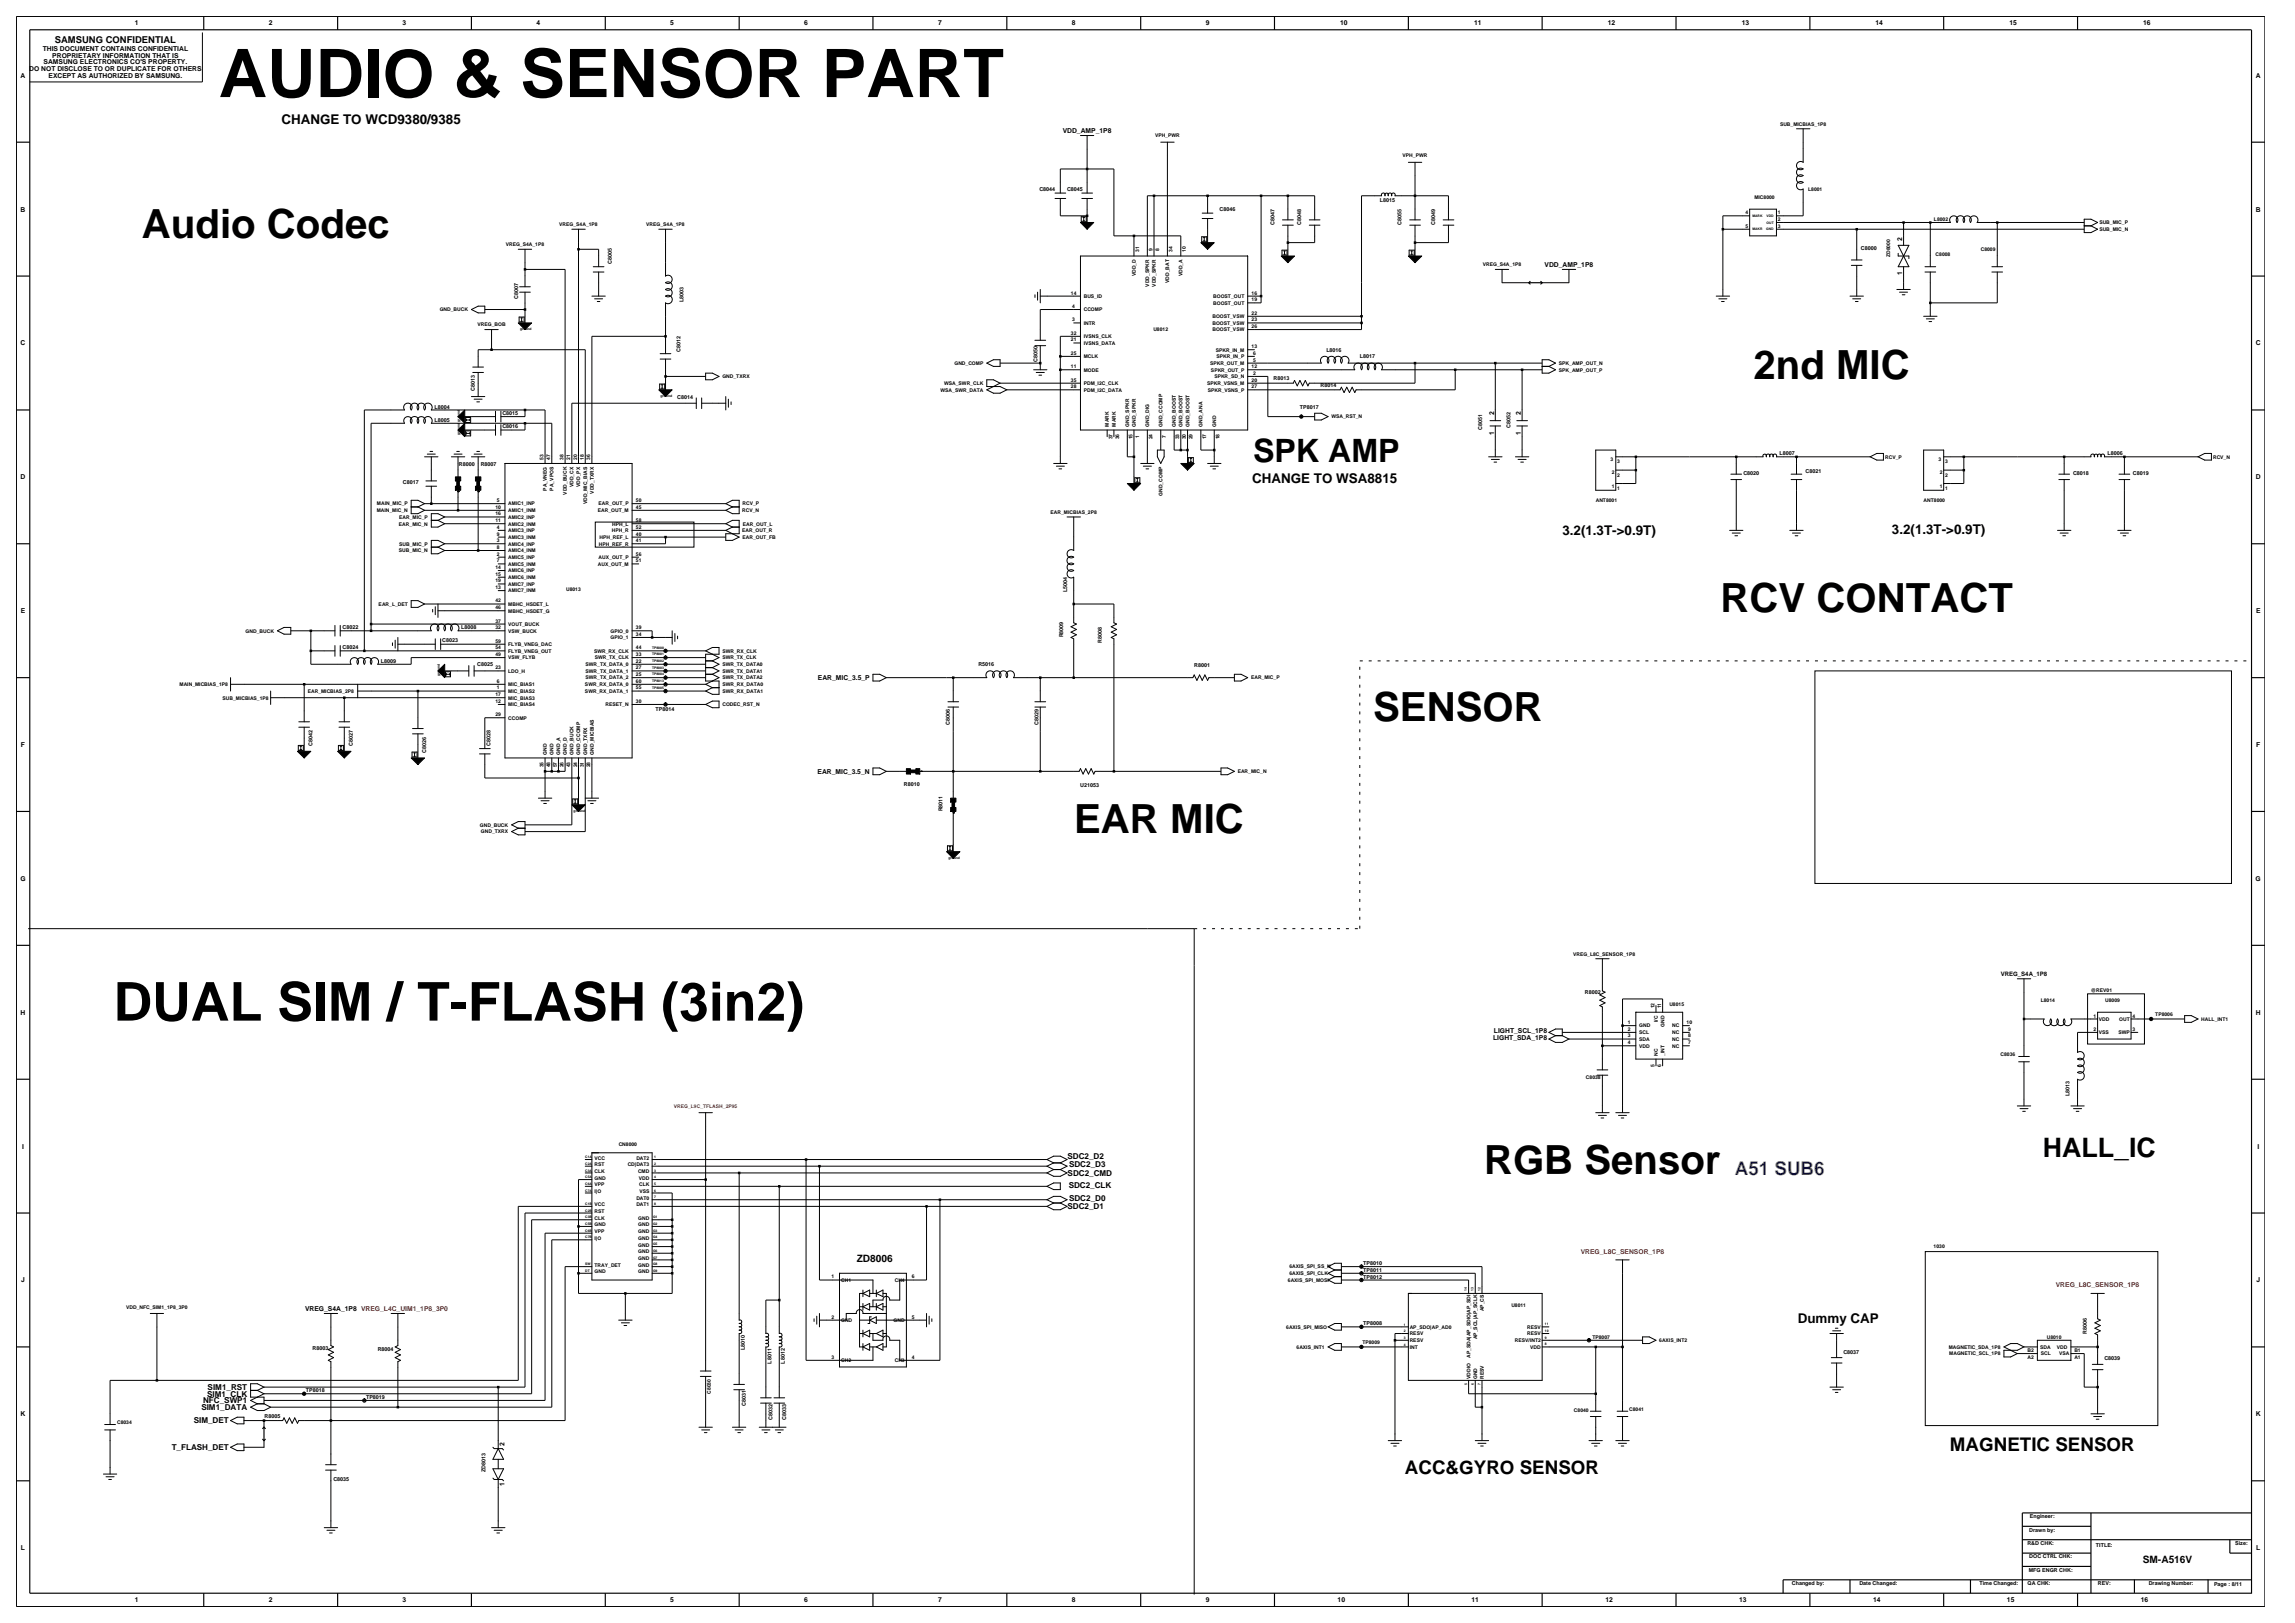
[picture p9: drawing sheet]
<svg xmlns="http://www.w3.org/2000/svg" width="420mm" height="297mm" viewBox="0 0 420 297" stroke-linecap="round" stroke-linejoin="round" font-family="sans-serif">
<defs><g id="words">
<text font-size="12.3" x="40" y="17.8">AUDIO &amp; SENSOR PART</text>
<text font-size="9.8" x="20.8" y="186.8">DUAL SIM / T-FLASH (3in2)</text>
<g font-size="7.4">
<text x="26" y="43.5">Audio Codec</text>
<text x="320.9" y="69.4">2nd MIC</text>
<text x="314.9" y="111.9">RCV CONTACT</text>
<text x="251.3" y="132">SENSOR</text>
<text x="196.6" y="152.4">EAR MIC</text>
<text x="271.6" y="214.8">RGB Sensor</text>
</g>
<text font-size="5.9" x="229.3" y="84.5">SPK AMP</text>
<text font-size="4.9" x="373.8" y="211.8">HALL_IC</text>
<text font-size="3.4" fill="#00f" x="317.5" y="214.9">A51 SUB6</text>
<g font-size="3.4">
<text x="257.1" y="269.8">ACC&amp;GYRO SENSOR</text>
<text x="356.9" y="265.5">MAGNETIC SENSOR</text>
</g>
<g font-size="2.5">
<text x="51.5" y="22.6">CHANGE TO WCD9380/9385</text>
<text x="229.1" y="88.4">CHANGE TO WSA8815</text>
<text x="285.9" y="97.9">3.2(1.3T-&gt;0.9T)</text>
<text x="346.2" y="97.6">3.2(1.3T-&gt;0.9T)</text>
<text x="329" y="242.1">Dummy CAP</text>
</g>
<g font-size="1.9">
<text x="156.8" y="230.9">ZD8006</text>
<text x="392.1" y="286">SM-A516V</text>
</g>
<text font-size="1.7" x="10" y="7.8">SAMSUNG CONFIDENTIAL</text>
<g font-size="1.5">
<text x="195.3" y="212.1">SDC2_D2</text>
<text x="195.4" y="215.2">SDC2_CMD</text>
<text x="195.6" y="213.6">SDC2_D3</text>
<text x="195.3" y="221.3">SDC2_D1</text>
<text x="195.6" y="217.4">SDC2_CLK</text>
<text x="195.6" y="219.7">SDC2_D0</text>
<text x="37.2" y="256.8">NFC_SWP1</text>
<text x="37.9" y="255.6">SIM1_CLK</text>
<text x="38" y="254.4">SIM1_RST</text>
<text x="35.5" y="260.5">SIM_DET</text>
<text x="36.8" y="258">SIM1_DATA</text>
<text x="31.4" y="265.4">T_FLASH_DET</text>
</g>
<g font-size="1.2">
<text x="24.7" y="4.7">1</text>
<text x="49.2" y="4.7">2</text>
<text x="73.7" y="4.7">3</text>
<text x="98.2" y="4.7">4</text>
<text x="122.7" y="4.7">5</text>
<text x="147.2" y="4.7">6</text>
<text x="171.7" y="4.7">7</text>
<text x="196.2" y="4.7">8</text>
<text x="220.7" y="4.7">9</text>
<text x="245.3" y="4.7">10</text>
<text x="269.8" y="4.7">11</text>
<text x="294.3" y="4.7">12</text>
<text x="318.7" y="4.7">13</text>
<text x="343.2" y="4.7">14</text>
<text x="367.7" y="4.7">15</text>
<text x="392.2" y="4.7">16</text>
<text x="7.8" y="9.3">THIS DOCUMENT CONTAINS CONFIDENTIAL</text>
<text x="8" y="11.8">SAMSUNG ELECTRONICS CO'S PROPERTY.</text>
<text x="9.6" y="10.6">PROPRIETARY INFORMATION THAT IS</text>
<text x="3.8" y="14.2">A</text>
<text x="5.4" y="13">DO NOT DISCLOSE TO OR DUPLICATE FOR OTHERS</text>
<text x="8.9" y="14.2">EXCEPT AS AUTHORIZED BY SAMSUNG.</text>
<text x="412.8" y="14.2">A</text>
<text x="194.5" y="24.3">VDD_AMP_1P8</text>
<text x="3.8" y="38.7">B</text>
<text x="412.8" y="38.7">B</text>
<text x="348.1" y="44.1" transform="rotate(-90 348.1 44.1)">2</text>
<text x="282.7" y="48.8">VDD_AMP_1P8</text>
<text x="348.1" y="50.3" transform="rotate(-90 348.1 50.3)">1</text>
<text x="3.8" y="63.2">C</text>
<text x="412.8" y="63.2">C</text>
<text x="273.4" y="75.9" transform="rotate(-90 273.4 75.9)">2</text>
<text x="278.3" y="75.9" transform="rotate(-90 278.3 75.9)">2</text>
<text x="273.4" y="79.7" transform="rotate(-90 273.4 79.7)">1</text>
<text x="278.3" y="79.7" transform="rotate(-90 278.3 79.7)">1</text>
<text x="3.8" y="87.7">D</text>
<text x="412.8" y="87.7">D</text>
<text x="3.8" y="112.2">E</text>
<text x="412.9" y="112.2">E</text>
<text x="149.7" y="124.4">EAR_MIC_3.5_P</text>
<text x="3.8" y="136.7">F</text>
<text x="412.9" y="136.7">F</text>
<text x="149.6" y="141.6">EAR_MIC_3.5_N</text>
<text x="3.7" y="161.2">G</text>
<text x="412.8" y="161.2">G</text>
<text x="3.8" y="185.7">H</text>
<text x="412.8" y="185.7">H</text>
<text x="273.3" y="190.3">LIGHT_SDA_1P8</text>
<text x="273.4" y="189">LIGHT_SCL_1P8</text>
<text x="4" y="210.2">I</text>
<text x="413.1" y="210.2">I</text>
<text x="3.9" y="234.7">J</text>
<text x="55.8" y="239.9">VREG_S4A_1P8 VREG_L4C_UIM1_1P8_3P0</text>
<text x="412.9" y="234.7">J</text>
<text x="3.8" y="259.2">K</text>
<text x="412.8" y="259.2">K</text>
<text x="92.3" y="264.5" transform="rotate(-90 92.3 264.5)">2</text>
<text x="92.3" y="271.9" transform="rotate(-90 92.3 271.9)">1</text>
<text x="3.8" y="283.7">L</text>
<text x="412.9" y="283.7">L</text>
<text x="24.7" y="293.2">1</text>
<text x="49.2" y="293.2">2</text>
<text x="73.7" y="293.2">3</text>
<text x="122.7" y="293.2">5</text>
<text x="147.2" y="293.2">6</text>
<text x="171.7" y="293.2">7</text>
<text x="196.2" y="293.2">8</text>
<text x="220.7" y="293.2">9</text>
<text x="244.8" y="293.2">10</text>
<text x="269.3" y="293.2">11</text>
<text x="293.8" y="293.2">12</text>
<text x="318.3" y="293.2">13</text>
<text x="342.8" y="293.2">14</text>
<text x="367.3" y="293.2">15</text>
<text x="391.8" y="293.2">16</text>
</g>
<g font-size="1.2" fill="#f00">
<text x="289.3" y="229.5">VREG_L8C_SENSOR_1P8</text>
<text x="376.2" y="235.6">VREG_L8C_SENSOR_1P8</text>
</g>
<text font-size="1.1" x="366.1" y="178.6">VREG_S4A_1P8</text>
<g font-size="1">
<text x="190.2" y="35">C8044</text>
<text x="195.3" y="35">C8045</text>
<text x="223.2" y="38.7">C8046</text>
<text x="233.2" y="41.2" transform="rotate(-90 233.2 41.2)">C8047</text>
<text x="238.1" y="41.2" transform="rotate(-90 238.1 41.2)">C8048</text>
<text x="252.5" y="37">L8015</text>
<text x="256.5" y="41.2" transform="rotate(-90 256.5 41.2)">C8055</text>
<text x="262.6" y="41.2" transform="rotate(-90 262.6 41.2)">C8049</text>
<text x="340.6" y="45.7">C8000</text>
<text x="112" y="48.2" transform="rotate(-90 112 48.2)">C8005</text>
<text x="94.8" y="54.6" transform="rotate(-90 94.8 54.6)">C8007</text>
<text x="125.1" y="55.3" transform="rotate(-90 125.1 55.3)">L8003</text>
<text x="124.5" y="64.5" transform="rotate(-90 124.5 64.5)">C8012</text>
<text x="242.7" y="64.3">L8016</text>
<text x="248.8" y="65.6">L8017</text>
<text x="86.9" y="71.5" transform="rotate(-90 86.9 71.5)">C8013</text>
<text x="189.9" y="66.3" transform="rotate(-90 189.9 66.3)">C8050</text>
<text x="233.1" y="69.6">R8013</text>
<text x="241.7" y="70.8">R8014</text>
<text x="79.5" y="74.8">L8004</text>
<text x="79.5" y="77.2">L8005</text>
<text x="91.9" y="75.9">C8015</text>
<text x="123.9" y="73">C8014</text>
<text x="237.9" y="74.9">TP8017</text>
<text x="91.9" y="78.4">C8016</text>
<text x="271.2" y="78.7" transform="rotate(-90 271.2 78.7)">C8051</text>
<text x="276.4" y="78.4" transform="rotate(-90 276.4 78.4)">C8052</text>
<text x="325.7" y="83.3">L8007</text>
<text x="385.7" y="83.3">L8006</text>
<text x="73.7" y="88.5">C8017</text>
<text x="84" y="85.2">R8000</text>
<text x="88" y="85.2">R8007</text>
<text x="319.1" y="86.8">C8020</text>
<text x="330.4" y="86.6">C8021</text>
<text x="379.4" y="86.8">C8018</text>
<text x="390.3" y="87">C8019</text>
<text x="195.3" y="108.4" transform="rotate(-90 195.3 108.4)">L5004</text>
<text x="62.7" y="115.1">C8022</text>
<text x="62.7" y="118.8">C8024</text>
<text x="80.9" y="117.6">C8023</text>
<text x="84.4" y="115.2">L8008</text>
<text x="194.5" y="116.6" transform="rotate(-90 194.5 116.6)">R8009</text>
<text x="201.6" y="117.6" transform="rotate(-90 201.6 117.6)">R8008</text>
<text x="69.7" y="121.3">L8009</text>
<text x="87.3" y="122">C8025</text>
<text x="179.1" y="121.9">R5016</text>
<text x="218.5" y="122">R8001</text>
<text x="120" y="130.2">TP8014</text>
<text x="57.2" y="136.6" transform="rotate(-90 57.2 136.6)">C8042</text>
<text x="64.5" y="136.6" transform="rotate(-90 64.5 136.6)">C8027</text>
<text x="78" y="137.8" transform="rotate(-90 78 137.8)">C8026</text>
<text x="89.8" y="136.6" transform="rotate(-90 89.8 136.6)">C8028</text>
<text x="173.8" y="132.6" transform="rotate(-90 173.8 132.6)">C8006</text>
<text x="190.1" y="132.6" transform="rotate(-90 190.1 132.6)">C8029</text>
<text x="165.4" y="143.8">R8010</text>
<text x="172.5" y="148.5" transform="rotate(-90 172.5 148.5)">R8011</text>
<text x="197.7" y="144.1">U21053</text>
<text x="290" y="182">R8002</text>
<text x="378.7" y="200.6" transform="rotate(-90 378.7 200.6)">L8013</text>
<text x="249.5" y="231.5">TP8010</text>
<text x="249.5" y="232.7">TP8011</text>
<text x="249.5" y="234">TP8012</text>
<text x="249.5" y="242.5">TP8008</text>
<text x="381.9" y="244" transform="rotate(-90 381.9 244)">R8006</text>
<text x="57.2" y="247.1">R8003</text>
<text x="69.1" y="247.2">R8004</text>
<text x="136.3" y="247.1" transform="rotate(-90 136.3 247.1)">L8010</text>
<text x="141.2" y="249.5" transform="rotate(-90 141.2 249.5)">L8011</text>
<text x="143.6" y="249.5" transform="rotate(-90 143.6 249.5)">L8012</text>
<text x="337.3" y="247.7">C8037</text>
<text x="385.1" y="248.9">C8039</text>
<text x="56" y="254.8">TP8018</text>
<text x="67" y="256">TP8019</text>
<text x="136.5" y="257.3" transform="rotate(-90 136.5 257.3)">C8031</text>
<text x="48.4" y="259.6">R8005</text>
<text x="141.4" y="259.8" transform="rotate(-90 141.4 259.8)">C8032</text>
<text x="143.8" y="259.8" transform="rotate(-90 143.8 259.8)">C8033</text>
<text x="88.8" y="269.4" transform="rotate(-90 88.8 269.4)">ZD8013</text>
<text x="61" y="271.1">C8035</text>
<text x="371.4" y="280.2">Drawn by:</text>
<text x="371.5" y="277.8">Engineer:</text>
<text x="371" y="282.7">R&amp;D CHK:</text>
<text x="371.3" y="287.6">MFG ENGR CHK:</text>
<text x="371.4" y="285.2">DOC CTRL CHK:</text>
<text x="383.6" y="283">TITLE:</text>
<text x="409.1" y="282.7">Size:</text>
<text x="327.9" y="290.1">Changed by:</text>
<text x="340.3" y="290.1">Date Changed:</text>
<text x="362.2" y="290.1">Time Changed:</text>
<text x="371.1" y="290.1">QA CHK:</text>
<text x="383.9" y="290.1">REV:</text>
<text x="393.2" y="290.1">Drawing Number:</text>
<text x="405.2" y="290.3">Page : 8/11</text>
</g>
<g font-size=".9">
<text x="325.8" y="23">SUB_MICBIAS_1P8</text>
<text x="211.4" y="25.1">VPH_PWR</text>
<text x="256.7" y="28.8">VPH_PWR</text>
<text x="330.9" y="34.9">L8001</text>
<text x="102.4" y="41.4">VREG_S4A_1P8</text>
<text x="118.3" y="41.4">VREG_S4A_1P8</text>
<text x="319.4" y="39.2">4</text>
<text x="319.4" y="41.7">5</text>
<text x="321.1" y="36.4">MIC8000</text>
<text x="325.3" y="39.2">1</text>
<text x="325.3" y="40.5">2</text>
<text x="325.3" y="41.7">3</text>
<text x="353.9" y="40.4">L8002</text>
<text x="384.2" y="41">SUB_MIC_P</text>
<text x="92.6" y="45">VREG_S4A_1P8</text>
<text x="208.5" y="46.1" transform="rotate(-90 208.5 46.1)">31</text>
<text x="210.9" y="45.9" transform="rotate(-90 210.9 45.9)">9</text>
<text x="212.1" y="45.9" transform="rotate(-90 212.1 45.9)">8</text>
<text x="214.6" y="46.1" transform="rotate(-90 214.6 46.1)">34</text>
<text x="217" y="46.1" transform="rotate(-90 217 46.1)">10</text>
<text x="345.9" y="47" transform="rotate(-90 345.9 47)">ZD8000</text>
<text x="354.2" y="46.9">C8008</text>
<text x="362.5" y="46">C8009</text>
<text x="384.2" y="42.3">SUB_MIC_N</text>
<text x="196" y="53.9">14</text>
<text x="207.9" y="50.6" transform="rotate(-90 207.9 50.6)">VDD_D</text>
<text x="210.3" y="52.4" transform="rotate(-90 210.3 52.4)">VDD_SPKR</text>
<text x="211.5" y="52.4" transform="rotate(-90 211.5 52.4)">VDD_SPKR</text>
<text x="214" y="51.8" transform="rotate(-90 214 51.8)">VDD_BAT</text>
<text x="216.4" y="50.6" transform="rotate(-90 216.4 50.6)">VDD_A</text>
<text x="229.1" y="53.9">16</text>
<text x="271.4" y="48.7">VREG_S4A_1P8</text>
<text x="80.5" y="57">GND_BUCK</text>
<text x="87.4" y="59.7">VREG_BOB</text>
<text x="196.2" y="56.4">4</text>
<text x="196.2" y="58.8">3</text>
<text x="198.3" y="57">CCOMP</text>
<text x="198.3" y="59.4">INTR</text>
<text x="198.3" y="54.5">BUS_ID</text>
<text x="221.9" y="58.2">BOOST_VSW</text>
<text x="221.9" y="59.4">BOOST_VSW</text>
<text x="222" y="55.8">BOOST_OUT</text>
<text x="222" y="54.5">BOOST_OUT</text>
<text x="229.1" y="55.1">19</text>
<text x="229.1" y="57.6">22</text>
<text x="229.1" y="58.8">23</text>
<text x="196" y="61.3">32</text>
<text x="196" y="64.9">25</text>
<text x="196" y="62.5">21</text>
<text x="198.3" y="61.9">IVSNS_CLK</text>
<text x="198.3" y="65.5">MCLK</text>
<text x="198.3" y="63.1">IVSNS_DATA</text>
<text x="211.1" y="60.6">U8012</text>
<text x="221.9" y="60.6">BOOST_VSW</text>
<text x="222.5" y="64.3">SPKR_IN_M</text>
<text x="222.6" y="65.5">SPKR_IN_P</text>
<text x="229.1" y="60">26</text>
<text x="229.1" y="63.7">13</text>
<text x="229.3" y="64.9">6</text>
<text x="132.2" y="69.2">GND_TXRX</text>
<text x="172.1" y="71.7">WSA_SWR_DATA</text>
<text x="172.8" y="70.4">WSA_SWR_CLK</text>
<text x="174.7" y="66.8">GND_COMP</text>
<text x="196" y="69.8">35</text>
<text x="196" y="71.1">28</text>
<text x="196" y="67.4">11</text>
<text x="198.3" y="70.4">PDM_I2C_CLK</text>
<text x="198.3" y="71.7">PDM_I2C_DATA</text>
<text x="198.3" y="68">MODE</text>
<text x="220.9" y="70.4">SPKR_VSNS_M</text>
<text x="221.1" y="71.7">SPKR_VSNS_P</text>
<text x="221.5" y="66.8">SPKR_OUT_M</text>
<text x="221.6" y="68">SPKR_OUT_P</text>
<text x="222.2" y="69.2">SPKR_SD_N</text>
<text x="229.1" y="71.1">27</text>
<text x="229.1" y="69.8">20</text>
<text x="229.1" y="67.4">12</text>
<text x="229.3" y="66.2">5</text>
<text x="229.3" y="68.6">2</text>
<text x="285.3" y="66.8">SPK_AMP_OUT_N</text>
<text x="285.3" y="68">SPK_AMP_OUT_P</text>
<text x="243.6" y="76.6">WSA_RST_N</text>
<text x="202.9" y="78.1" transform="rotate(-90 202.9 78.1)">MARK</text>
<text x="203.6" y="80.4" transform="rotate(-90 203.6 80.4)">37</text>
<text x="204.2" y="78.1" transform="rotate(-90 204.2 78.1)">MARK</text>
<text x="204.8" y="80.4" transform="rotate(-90 204.8 80.4)">36</text>
<text x="206.6" y="78.1" transform="rotate(-90 206.6 78.1)">GND_SPKR</text>
<text x="207.2" y="80.4" transform="rotate(-90 207.2 80.4)">15</text>
<text x="207.9" y="78.1" transform="rotate(-90 207.9 78.1)">GND_SPKR</text>
<text x="208.5" y="80.2" transform="rotate(-90 208.5 80.2)">1</text>
<text x="210.3" y="78.1" transform="rotate(-90 210.3 78.1)">GND_DIG</text>
<text x="210.9" y="80.4" transform="rotate(-90 210.9 80.4)">24</text>
<text x="212.8" y="78.1" transform="rotate(-90 212.8 78.1)">GND_CCOMP</text>
<text x="213.4" y="80.2" transform="rotate(-90 213.4 80.2)">7</text>
<text x="215.2" y="78.1" transform="rotate(-90 215.2 78.1)">GND_BOOST</text>
<text x="215.8" y="80.4" transform="rotate(-90 215.8 80.4)">33</text>
<text x="216.4" y="78.1" transform="rotate(-90 216.4 78.1)">GND_BOOST</text>
<text x="217" y="80.4" transform="rotate(-90 217 80.4)">30</text>
<text x="217.7" y="78.1" transform="rotate(-90 217.7 78.1)">GND_BOOST</text>
<text x="218.3" y="80.4" transform="rotate(-90 218.3 80.4)">29</text>
<text x="220.1" y="78.1" transform="rotate(-90 220.1 78.1)">GND_ANA</text>
<text x="220.7" y="80.4" transform="rotate(-90 220.7 80.4)">17</text>
<text x="222.5" y="78.1" transform="rotate(-90 222.5 78.1)">GND</text>
<text x="223.2" y="80.4" transform="rotate(-90 223.2 80.4)">18</text>
<text x="345" y="83.9">RCV_P</text>
<text x="405" y="83.9">RCV_N</text>
<text x="99.5" y="84.1" transform="rotate(-90 99.5 84.1)">53</text>
<text x="100.1" y="89.8" transform="rotate(-90 100.1 89.8)">PA_VNEG</text>
<text x="100.7" y="84.1" transform="rotate(-90 100.7 84.1)">47</text>
<text x="101.3" y="89.8" transform="rotate(-90 101.3 89.8)">PA_VPOS</text>
<text x="103.1" y="84.1" transform="rotate(-90 103.1 84.1)">38</text>
<text x="104.4" y="84.1" transform="rotate(-90 104.4 84.1)">21</text>
<text x="105" y="89.1" transform="rotate(-90 105 89.1)">VDD_CX</text>
<text x="105.6" y="84.1" transform="rotate(-90 105.6 84.1)">20</text>
<text x="106.2" y="89.1" transform="rotate(-90 106.2 89.1)">VDD_PX</text>
<text x="106.8" y="84.1" transform="rotate(-90 106.8 84.1)">18</text>
<text x="108" y="84.1" transform="rotate(-90 108 84.1)">36</text>
<text x="294.7" y="84.3">3</text>
<text x="295" y="86.8">2</text>
<text x="295" y="89.2">1</text>
<text x="295.9" y="87.3">2</text>
<text x="295.9" y="84.8">3</text>
<text x="295.9" y="89.7">1</text>
<text x="354.7" y="84.3">3</text>
<text x="355" y="89.2">1</text>
<text x="355" y="86.8">2</text>
<text x="356" y="89.7">1</text>
<text x="356" y="87.3">2</text>
<text x="356" y="84.8">3</text>
<text x="68.9" y="93.7">MAIN_MIC_N</text>
<text x="69" y="92.5">MAIN_MIC_P</text>
<text x="73.1" y="94.9">EAR_MIC_P</text>
<text x="90.7" y="95.5">11</text>
<text x="90.7" y="94.3">16</text>
<text x="90.7" y="93.1">10</text>
<text x="90.9" y="91.9">5</text>
<text x="93" y="92.5">AMIC1_INP</text>
<text x="93" y="94.9">AMIC2_INP</text>
<text x="93" y="93.7">AMIC1_INM</text>
<text x="103.7" y="90.5" transform="rotate(-90 103.7 90.5)">VDD_BUCK</text>
<text x="107.4" y="92.3" transform="rotate(-90 107.4 92.3)">VDD_MIC_BIAS</text>
<text x="108.6" y="90.3" transform="rotate(-90 108.6 90.3)">VDD_TXRX</text>
<text x="109.4" y="93.7">EAR_OUT_M</text>
<text x="109.6" y="92.5">EAR_OUT_P</text>
<text x="116.4" y="95.5">58</text>
<text x="116.4" y="91.9">50</text>
<text x="116.4" y="93.1">45</text>
<text x="135.8" y="93.7">RCV_N</text>
<text x="135.9" y="92.5">RCV_P</text>
<text x="192.3" y="94">EAR_MICBIAS_2P8</text>
<text x="212.8" y="90.7" transform="rotate(-90 212.8 90.7)">GND_COMP</text>
<text x="292" y="91.9">ANT8001</text>
<text x="352" y="91.9">ANT8000</text>
<text x="73" y="101.1">SUB_MIC_N</text>
<text x="73" y="96.2">EAR_MIC_N</text>
<text x="73.1" y="99.8">SUB_MIC_P</text>
<text x="90.9" y="100.4">8</text>
<text x="90.9" y="98">9</text>
<text x="90.9" y="96.8">4</text>
<text x="90.9" y="99.2">3</text>
<text x="90.9" y="101.7">2</text>
<text x="93" y="101.1">AMIC4_INM</text>
<text x="93" y="98.6">AMIC3_INM</text>
<text x="93" y="97.4">AMIC3_INP</text>
<text x="93" y="99.8">AMIC4_INP</text>
<text x="93" y="96.2">AMIC2_INM</text>
<text x="109.6" y="99.8">HPH_REF_R</text>
<text x="109.7" y="98.6">HPH_REF_L</text>
<text x="112" y="97.4">HPH_R</text>
<text x="112.1" y="96.2">HPH_L</text>
<text x="116.4" y="101.7">56</text>
<text x="116.4" y="96.8">52</text>
<text x="116.4" y="98">40</text>
<text x="116.4" y="99.2">41</text>
<text x="135.8" y="97.4">EAR_OUT_R</text>
<text x="135.9" y="98.6">EAR_OUT_FB</text>
<text x="135.9" y="96.2">EAR_OUT_L</text>
<text x="90.7" y="106.6">19</text>
<text x="90.7" y="107.8">13</text>
<text x="90.7" y="104.1">14</text>
<text x="90.7" y="105.4">15</text>
<text x="90.9" y="102.9">7</text>
<text x="93" y="103.5">AMIC5_INM</text>
<text x="93" y="107.2">AMIC7_INP</text>
<text x="93" y="102.3">AMIC5_INP</text>
<text x="93" y="104.7">AMIC6_INP</text>
<text x="93" y="106">AMIC6_INM</text>
<text x="109.4" y="103.5">AUX_OUT_M</text>
<text x="109.6" y="102.3">AUX_OUT_P</text>
<text x="116.4" y="102.9">51</text>
<text x="69.3" y="110.9">EAR_L_DET</text>
<text x="90.7" y="110.2">42</text>
<text x="90.7" y="111.5">46</text>
<text x="90.7" y="113.9">37</text>
<text x="93" y="110.9">MBHC_HSDET_L</text>
<text x="93" y="112.1">MBHC_HSDET_G</text>
<text x="93" y="108.4">AMIC7_INM</text>
<text x="103.6" y="108.1">U8013</text>
<text x="45" y="115.8">GND_BUCK</text>
<text x="90.7" y="117.6">59</text>
<text x="90.7" y="118.8">54</text>
<text x="90.7" y="115.1">32</text>
<text x="93" y="118.2">FLYB_VNEG_DAC</text>
<text x="93" y="119.4">FLYB_VNEG_OUT</text>
<text x="93" y="114.5">VOUT_BUCK</text>
<text x="93" y="115.8">VSW_BUCK</text>
<text x="108.7" y="119.4">SWR_RX_CLK</text>
<text x="111.7" y="117">GPIO_1</text>
<text x="111.7" y="115.8">GPIO_0</text>
<text x="116.4" y="118.8">44</text>
<text x="116.4" y="116.4">34</text>
<text x="116.4" y="115.1">39</text>
<text x="132.2" y="119.4">SWR_RX_CLK</text>
<text x="32.9" y="125.5">MAIN_MICBIAS_1P8</text>
<text x="90.7" y="120">49</text>
<text x="90.7" y="122.5">23</text>
<text x="90.9" y="124.9">6</text>
<text x="93" y="125.5">MIC_BIAS1</text>
<text x="93" y="120.7">VSW_FLYB</text>
<text x="93" y="123.1">LDO_H</text>
<text x="107.1" y="125.5">SWR_RX_DATA_0</text>
<text x="107.2" y="123.1">SWR_TX_DATA_1</text>
<text x="107.2" y="121.9">SWR_TX_DATA_0</text>
<text x="107.2" y="124.3">SWR_TX_DATA_2</text>
<text x="108.8" y="120.7">SWR_TX_CLK</text>
<text x="116.4" y="124.9">60</text>
<text x="116.4" y="120">33</text>
<text x="116.4" y="122.5">27</text>
<text x="116.4" y="121.3">22</text>
<text x="116.4" y="123.7">25</text>
<text x="132.2" y="124.3">SWR_TX_DATA2</text>
<text x="132.2" y="125.5">SWR_RX_DATA0</text>
<text x="132.2" y="123.1">SWR_TX_DATA1</text>
<text x="132.2" y="120.7">SWR_TX_CLK</text>
<text x="132.2" y="121.9">SWR_TX_DATA0</text>
<text x="229" y="124.3">EAR_MIC_P</text>
<text x="40.7" y="128">SUB_MICBIAS_1P8</text>
<text x="56.3" y="126.8">EAR_MICBIAS_2P8</text>
<text x="90.7" y="131.1">29</text>
<text x="90.7" y="128.6">12</text>
<text x="90.7" y="127.4">17</text>
<text x="90.9" y="126.2">1</text>
<text x="93" y="131.7">CCOMP</text>
<text x="93" y="129.2">MIC_BIAS4</text>
<text x="93" y="128">MIC_BIAS3</text>
<text x="93" y="126.8">MIC_BIAS2</text>
<text x="107.1" y="126.8">SWR_RX_DATA_1</text>
<text x="110.8" y="129.2">RESET_N</text>
<text x="116.4" y="126.2">55</text>
<text x="116.4" y="128.6">30</text>
<text x="132.2" y="129.2">CODEC_RST_N</text>
<text x="132.2" y="126.8">SWR_RX_DATA1</text>
<text x="99.5" y="140.4" transform="rotate(-90 99.5 140.4)">35</text>
<text x="100.1" y="138.1" transform="rotate(-90 100.1 138.1)">GND</text>
<text x="100.7" y="140.4" transform="rotate(-90 100.7 140.4)">48</text>
<text x="101.3" y="138.1" transform="rotate(-90 101.3 138.1)">GND</text>
<text x="101.9" y="140.4" transform="rotate(-90 101.9 140.4)">57</text>
<text x="102.5" y="138.1" transform="rotate(-90 102.5 138.1)">GND_A</text>
<text x="103.1" y="140.4" transform="rotate(-90 103.1 140.4)">26</text>
<text x="103.7" y="138.1" transform="rotate(-90 103.7 138.1)">GND_D</text>
<text x="104.4" y="140.4" transform="rotate(-90 104.4 140.4)">43</text>
<text x="105" y="138.1" transform="rotate(-90 105 138.1)">GND_BUCK</text>
<text x="105.6" y="140.4" transform="rotate(-90 105.6 140.4)">24</text>
<text x="106.2" y="138.1" transform="rotate(-90 106.2 138.1)">GND_CCOMP</text>
<text x="106.8" y="140.4" transform="rotate(-90 106.8 140.4)">31</text>
<text x="107.4" y="138.1" transform="rotate(-90 107.4 138.1)">GND_TXRX</text>
<text x="108" y="140.4" transform="rotate(-90 108 140.4)">28</text>
<text x="108.6" y="138.1" transform="rotate(-90 108.6 138.1)">GND_MICBIAS</text>
<text x="226.5" y="141.5">EAR_MIC_N</text>
<text x="87.8" y="151.3">GND_BUCK</text>
<text x="88" y="152.5">GND_TXRX</text>
<text x="287.9" y="174.8">VREG_L8C_SENSOR_1P8</text>
<text x="302.8" y="184.5" transform="rotate(-90 302.8 184.5)">12</text>
<text x="304" y="184.5" transform="rotate(-90 304 184.5)">11</text>
<text x="305.5" y="184">U8015</text>
<text x="373.5" y="183.4">L8014</text>
<text x="382.7" y="181.6">@REV01</text>
<text x="385.3" y="183.4">U8009</text>
<text x="394.4" y="185.9">TP8006</text>
<text x="297.9" y="191.1">4</text>
<text x="297.9" y="187.4">1</text>
<text x="297.9" y="188.6">2</text>
<text x="297.9" y="189.8">3</text>
<text x="300" y="188">GND</text>
<text x="300" y="189.2">SCL</text>
<text x="300" y="190.5">SDA</text>
<text x="300" y="191.7">VDD</text>
<text x="303.4" y="187" transform="rotate(-90 303.4 187)">I/C</text>
<text x="304.6" y="187.9" transform="rotate(-90 304.6 187.9)">GND</text>
<text x="306" y="191.7">NC</text>
<text x="306" y="190.5">NC</text>
<text x="306" y="189.2">NC</text>
<text x="306" y="188">NC</text>
<text x="308.7" y="187.4">10</text>
<text x="308.9" y="191.1">7</text>
<text x="308.9" y="189.8">8</text>
<text x="308.9" y="188.6">9</text>
<text x="383.1" y="186.2">1</text>
<text x="383.1" y="188.7">2</text>
<text x="384.1" y="186.8">VDD</text>
<text x="384.1" y="189.2">VSS</text>
<text x="387.7" y="189.2">SWP</text>
<text x="387.8" y="186.8">OUT</text>
<text x="390.2" y="186.2">4</text>
<text x="390.2" y="188.7">3</text>
<text x="402.9" y="186.8">HALL_INT1</text>
<text x="290.2" y="197.5">C8038</text>
<text x="302.8" y="195.3" transform="rotate(-90 302.8 195.3)">5</text>
<text x="303.4" y="193.2" transform="rotate(-90 303.4 193.2)">NC</text>
<text x="304" y="195.3" transform="rotate(-90 304 195.3)">6</text>
<text x="304.6" y="193.2" transform="rotate(-90 304.6 193.2)">_INT</text>
<text x="366.1" y="193.2">C8036</text>
<text x="113.2" y="209.7">CN8000</text>
<text x="108.8" y="215.8">GND</text>
<text x="108.8" y="212.2">VCC</text>
<text x="108.8" y="213.4">RST</text>
<text x="108.8" y="214.6">CLK</text>
<text x="114.9" y="213.4">CD|DAT3</text>
<text x="116.5" y="212.2">DAT2</text>
<text x="116.8" y="214.6">CMD</text>
<text x="116.9" y="215.8">VDD</text>
<text x="108.8" y="217.1">VPP</text>
<text x="108.8" y="218.3">I|O</text>
<text x="108.8" y="220.8">VCC</text>
<text x="108.8" y="222">RST</text>
<text x="116.5" y="219.5">DAT0</text>
<text x="116.5" y="220.8">DAT1</text>
<text x="117" y="217.1">CLK</text>
<text x="117" y="218.3">VSS</text>
<text x="108.8" y="224.4">GND</text>
<text x="108.8" y="225.7">VPP</text>
<text x="108.8" y="226.9">I|O</text>
<text x="108.8" y="223.2">CLK</text>
<text x="116.8" y="224.4">GND</text>
<text x="116.8" y="225.7">GND</text>
<text x="116.8" y="226.9">GND</text>
<text x="116.8" y="223.2">GND</text>
<text x="108.8" y="231.8">TRAY_DET</text>
<text x="108.8" y="233">GND</text>
<text x="116.8" y="228.1">GND</text>
<text x="116.8" y="229.3">GND</text>
<text x="116.8" y="230.5">GND</text>
<text x="116.8" y="231.8">GND</text>
<text x="116.8" y="233">GND</text>
<text x="152.2" y="233.9">1</text>
<text x="166.9" y="233.9">6</text>
<text x="236" y="232.1">6AXIS_SPI_SS_N</text>
<text x="236" y="233.3">6AXIS_SPI_CLK</text>
<text x="353.9" y="228.4">1030</text>
<text x="23.1" y="239.4">VDD_NFC_SIM1_1P8_3P0</text>
<text x="153.9" y="234.6">CH1</text>
<text x="163.7" y="234.6">CH4</text>
<text x="235.7" y="234.6">6AXIS_SPI_MOSI</text>
<text x="271.5" y="240" transform="rotate(-90 271.5 240)">AP_CS</text>
<text x="276.6" y="239.1">U8011</text>
<text x="152.2" y="241.3">2</text>
<text x="153.9" y="241.9">GND</text>
<text x="163.5" y="241.9">GND</text>
<text x="166.9" y="241.3">5</text>
<text x="235.4" y="243.1">6AXIS_SPI_MISO</text>
<text x="249.3" y="245.9">TP8009</text>
<text x="258" y="244.3">RESV</text>
<text x="258" y="245.6">RESV</text>
<text x="258" y="243.1">AP_SDO|AP_AD0</text>
<text x="270.3" y="245.1" transform="rotate(-90 270.3 245.1)">AP_SCL|AP_SCLK</text>
<text x="277.3" y="245.6">RESV/INT2</text>
<text x="279.5" y="244.3">RESV</text>
<text x="279.5" y="243.1">RESV</text>
<text x="291.4" y="245">TP8007</text>
<text x="303.7" y="245.6">6AXIS_INT2</text>
<text x="374.6" y="245">U8010</text>
<text x="152.2" y="248.6">3</text>
<text x="153.9" y="249.2">CH2</text>
<text x="163.7" y="249.2">CH3</text>
<text x="166.9" y="248.6">4</text>
<text x="237.3" y="246.8">6AXIS_INT1</text>
<text x="258" y="246.8">INT</text>
<text x="269.1" y="248.5" transform="rotate(-90 269.1 248.5)">AP_SDA|AP_SDIO|AP_SDI</text>
<text x="280.1" y="246.8">VDD</text>
<text x="356.6" y="246.8">MAGNETIC_SDA_1P8</text>
<text x="356.7" y="248">MAGNETIC_SCL_1P8</text>
<text x="371" y="248.6">A2</text>
<text x="371" y="247.4">B2</text>
<text x="373.4" y="246.8">SDA</text>
<text x="373.5" y="248">SCL</text>
<text x="376.4" y="246.8">VDD</text>
<text x="376.8" y="248">VSA</text>
<text x="379.6" y="248.6">A1</text>
<text x="379.6" y="247.4">B1</text>
<text x="130.1" y="255" transform="rotate(-90 130.1 255)">C8030</text>
<text x="269.1" y="252.3" transform="rotate(-90 269.1 252.3)">VDDIO</text>
<text x="270.3" y="252.3" transform="rotate(-90 270.3 252.3)">GND</text>
<text x="271.5" y="252.3" transform="rotate(-90 271.5 252.3)">RESV</text>
<text x="21.4" y="260.6">C8034</text>
<text x="288" y="258.4">C8040</text>
<text x="298.2" y="258.1">C8041</text>
</g>
<text font-size=".9" fill="#f00" x="123.3" y="202.7">VREG_L9C_TFLASH_2P95</text>
<g font-size=".6">
<text x="320.7" y="39.7">MARK</text>
<text x="323.3" y="39.7">VDD</text>
<text x="323.3" y="40.9">OUT</text>
<text x="320.7" y="42.2">MAKR</text>
<text x="323.2" y="42.2">GND</text>
<text x="95.2" y="60.5">ground</text>
<text x="84.1" y="77.1" transform="rotate(-90 84.1 77.1)">ground</text>
<text x="120.9" y="72.7">ground</text>
<text x="84.1" y="79.6" transform="rotate(-90 84.1 79.6)">ground</text>
<text x="119.3" y="119.9">TP8001</text>
<text x="119.3" y="118.7">TP8000</text>
<text x="80.5" y="123.7" transform="rotate(-90 80.5 123.7)">ground</text>
<text x="119.3" y="122.4">TP8003</text>
<text x="119.3" y="121.2">TP8002</text>
<text x="119.3" y="124.8">TP8013</text>
<text x="119.3" y="123.6">TP8004</text>
<text x="119.3" y="126.1">TP8005</text>
<text x="105" y="148.6">ground</text>
<text x="173.6" y="157.2">ground</text>
<text x="107.1" y="215.6">C5A</text>
<text x="107.1" y="211.9">C1A</text>
<text x="107.1" y="213.1">C2A</text>
<text x="107.1" y="214.4">C3A</text>
<text x="119.7" y="211.9">1</text>
<text x="119.7" y="213.1">2</text>
<text x="119.7" y="214.4">3</text>
<text x="119.7" y="215.6">4</text>
<text x="107.1" y="216.8">C6A</text>
<text x="107.1" y="218.1">C7A</text>
<text x="107.1" y="220.5">C1B</text>
<text x="107.1" y="221.7">C2B</text>
<text x="119.7" y="219.3">7</text>
<text x="119.7" y="220.5">8</text>
<text x="119.7" y="216.8">5</text>
<text x="119.7" y="218.1">6</text>
<text x="107.1" y="224.2">C5B</text>
<text x="107.1" y="225.4">C6B</text>
<text x="107.1" y="226.6">C7B</text>
<text x="107.1" y="223">C3B</text>
<text x="119.5" y="224.2">G2</text>
<text x="119.5" y="225.4">G3</text>
<text x="119.5" y="226.6">G4</text>
<text x="119.5" y="227.9">G5</text>
<text x="119.5" y="223">G1</text>
<text x="107.1" y="231.5">SW</text>
<text x="107.1" y="232.7">DT</text>
<text x="119.5" y="229.1">G6</text>
<text x="119.5" y="230.3">G7</text>
<text x="119.5" y="231.5">G8</text>
<text x="119.5" y="232.7">G9</text>
<text x="268.5" y="236.2" transform="rotate(-90 268.5 236.2)">14</text>
<text x="269.7" y="236.2" transform="rotate(-90 269.7 236.2)">13</text>
<text x="270.9" y="236.2" transform="rotate(-90 270.9 236.2)">12</text>
<text x="256.9" y="243.8">2</text>
<text x="256.9" y="245">3</text>
<text x="256.9" y="242.6">1</text>
<text x="282.7" y="245">9</text>
<text x="282.7" y="243.7">10</text>
<text x="282.7" y="242.5">11</text>
<text x="256.9" y="246.2">4</text>
<text x="282.7" y="246.2">8</text>
<text x="268.5" y="253.4" transform="rotate(-90 268.5 253.4)">5</text>
<text x="269.7" y="253.4" transform="rotate(-90 269.7 253.4)">6</text>
<text x="271" y="253.4" transform="rotate(-90 271 253.4)">7</text>
</g>
</g></defs>
<!-- layer: MFD Layer /idea/tmp/Extended-Print.sidong46.kim.sheet8.4.mfd -->
<g fill="none" stroke="#000" stroke-width=".18">
<path d="M37 5.9v9.1h-31.5M193.1 36.3h1.9M193.1 35.3h1.9M194 35.3v-4.4h9.9v12.3h12.2v3.6M194 36.3v3.2h4.9M197.7 24.8h2.5M197.9 39.7h.9v.9h-.9zM198 36.3h1.9M198 35.3h1.9M198.2 39.8h.3M198.3 39.8v.6M198.9 24.8v10.5"/>
<path d="M198.9 36.3v4.4M211.2 35.8v11M212.4 26h2.5M213.6 26v20.8M220 40h2M220 39h2M221 35.8v3.2M221 40v4.4M230.8 35.8v19.6h-2.5M235.7 35.8v4.4M254.7 35.8a.35 .35 0 0 1 .3-.5 .35 .35 0 0 1 .3 .5h9.8v4.4M254.7 35.8a.35 .35 0 0 0-.3-.5 .35 .35 0 0 0-.4 .5 .33 .33 0 0 0-.2-.5 .33 .33 0 0 0-.3 .5 .35 .35 0 0 0-.3-.5 .35 .35 0 0 0-.4 .5h-3.6v24.5h-20.9"/>
<path d="M257.7 29.7h2.5M259 29.7v10.5M320.2 39.5h-4.9v14.7M320.2 38.3h4.9v4.9h-4.9zM328.8 23.6h2.4M330 23.6v6.1a.76 .76 0 0 0-1 .1 .76 .76 0 0 0 0 1 .76 .76 0 0 0 1 .1M330 34.6v4.9h-4.9M330 33.4a.76 .76 0 0 0-1 .1 .76 .76 0 0 0 0 1 .76 .76 0 0 0 1 .1M330 30.9a.76 .76 0 0 0-1 .1 .76 .76 0 0 0 0 1 .76 .76 0 0 0 1 .1M330 32.1a.78 .78 0 0 0-1 .1 .78 .78 0 0 0 0 1.1 .78 .78 0 0 0 1 .1M86.3 56.6l1.2-.6h1.2v1.3h-1.2zM88.7 56.6h7.4"/>
<path d="M94.8 45.6h2.5M95 58h.9v.9h-.9zM95.1 53.5h1.9M95.1 52.5h1.9M95.3 58.2h.3M95.3 58.8h.3M95.5 58.2v.6M96.1 45.6v6.9M96.1 53.5v5.6M96.1 49.3h7.3v35.5M104.7 41.9h2.4M105.9 41.9v42.9"/>
<path d="M105.9 45.6h3.7v3.2M108.3 54.2h2.5M108.6 49.8h1.9M108.6 48.8h1.9M108.8 54.7h1.5M109.3 55.2h.5M109.6 49.8v4.4M120.6 41.9h2.4M121.8 41.9v8.6a.76 .76 0 0 1 1 .1 .76 .76 0 0 1 0 1 .76 .76 0 0 1-1 .1 .78 .78 0 0 1 1 .1 .78 .78 0 0 1 0 1.1 .78 .78 0 0 1-1 .1 .76 .76 0 0 1 1 .1 .76 .76 0 0 1 0 1 .76 .76 0 0 1-1 .1 .78 .78 0 0 1 1 .1 .78 .78 0 0 1 0 1 .78 .78 0 0 1-1 .1v9.3M189.4 53.9v.5M189.9 53.5v1.4M190.4 53v2.4"/>
<path d="M190.4 54.2h7.3M196.5 59.1h1.2M197.7 56.6h-7.3v5.7M197.7 46.8h30.6v31.9h-30.6zM198.2 40.4h.3M207.5 43.2v3.6M219.9 43.3h.9v.9h-.9zM220.2 43.5h.3M220.2 44.1h.3M220.4 43.5v.6M228.3 54.2h2.5M228.3 57.9h20.9"/>
<path d="M228.3 59.1h20.9M234.6 45.8h.9v.9h-.9zM234.7 41.2h2M234.7 40.2h2M234.9 45.9h.3M234.9 46.5h.3M235.1 45.9v.6M235.7 41.2v5.6M239.6 41.2h2M239.6 40.2h2M240.6 40.2v-4.4h-30.6v11M240.6 41.2v3.2h-4.9"/>
<path d="M257.9 45.8h.9v.9h-.9zM258 41.2h1.9M258 40.2h1.9M258.2 45.9h.3M258.2 46.5h.3M258.4 45.9v.6M259 41.2v5.6M264.1 41.2h2M264.1 40.2h2M265.1 41.2v3.2h-6.1M273.6 49.3h2.5M274.9 49.3v2.4h4.9"/>
<path d="M285.9 49.3h2.5M287.1 49.3v2.4h-4.9M314.1 54.2h2.4M314.6 54.7h1.4M315 55.2h.5M315.3 41.9h4.9M325.1 40.7h31.8a.76 .76 0 0 1 .1-1 .76 .76 0 0 1 1.1 0 .76 .76 0 0 1 .1 1 .78 .78 0 0 1 .1-1 .78 .78 0 0 1 1 0 .78 .78 0 0 1 .1 1 .76 .76 0 0 1 .1-1 .76 .76 0 0 1 1 0 .76 .76 0 0 1 .1 1 .76 .76 0 0 1 .1-1 .76 .76 0 0 1 1 0 .76 .76 0 0 1 .1 1h19.6M325.1 41.9h56.3M338.6 54.2h2.4M338.8 48.6h2M338.8 47.6h2M339.1 54.7h1.4"/>
<path d="M339.5 55.2h.5M339.8 41.9v5.7M339.8 48.6v5.6M347.1 53h2.5M347.4 46.4v.4h1.9v.5M347.4 44.9h1.9l-.9 1.9zM347.6 53.5h1.5M348.1 53.9h.5M348.4 46.8l.9 2h-1.9zM348.4 40.7v4.2M348.4 48.8v4.2M352 57.9h2.5"/>
<path d="M352.3 49.8h1.9M352.3 48.8h1.9M352.5 58.3h1.5M353 58.8h.5M353.3 40.7v8.1M353.3 49.8v8.1M364.5 49.8h2M364.5 48.8h2M365.5 40.7v8.1M365.5 49.8v5.6h-12.2M381.4 40.1h1.3l1.2 .6-1.2 .6 1.2 .6-1.2 .7h-1.3zM381.4 41.3h1.3"/>
<path d="M85.1 76.2h5.6M85.1 78.7h5.6M85.2 76.4h.9v.9h-.9zM85.2 78.8h.9v1h-.9zM85.4 76.9h.6M85.4 76.7v.3M85.4 79.1v.3M85.4 79.3h.6M86 76.7v.3M86 79.1v.3M86.3 72.6h2.4M86.5 68.2h2"/>
<path d="M86.5 67.2h2M86.8 73h1.4M87.3 73.5h.5M87.5 67.2v-3.2h19.6v20.8M87.5 68.2v4.4M88.7 60.3h2.5M90 60.3v3.7M90.7 75.2v2M90.7 77.7v2M91.7 75.2v2M91.7 77.7v2M96.1 75v1.2h-4.4"/>
<path d="M96.1 77.5v1.2h-4.4M120.7 70.3h.9v.9h-.9zM120.8 64.7h2M120.8 65.7h2M121 70.4h.3M121 71h.3M121.2 70.4v.6M121.8 61.5h-13.5v23.3M121.8 65.7v5.6M121.8 68.9h7.3M127.4 73.8h-22.7v11M127.4 72.8v2"/>
<path d="M128.4 73.8h4.4M128.4 72.8v2M129.1 68.3h1.3l1.2 .6-1.2 .6h-1.3zM132.8 72.6v2.4M133.3 73v1.5M133.8 73.5v.5M180.6 66.4l1.2-.6h1.2v1.2h-1.2zM183 70.1l-1.2-.6h-1.2v1.2h2.4l1.3 .6M183 70.1h14.7M183 66.4h7.4M183 70.1l-2.4 1.2 1.2 .6h1.2l1.3-.6M184.3 71.3h13.4"/>
<path d="M189.2 67.7h2.4M189.4 62.3h2M189.4 63.3h2M189.6 68.2h1.5M190.1 68.7h.5M190.4 63.3v4.4M194 67.7h3.7M194 65.2h3.7M196.5 62.8h1.2M197.7 61.5h-3.7v23.3M202.6 78.7v1.2M203.9 78.7v1.2"/>
<path d="M206.3 78.7v4.9h1.2M207.5 78.7v9.8M210 78.7v6.1M212.4 78.7v3.7M214.9 78.7v3.7h2.4M216.1 78.7v3.7M217.3 78.7v6.1M219.8 78.7v3.7h2.4M222.2 78.7v6.1M228.3 66.4h13.5a.78 .78 0 0 1 .1-1 .78 .78 0 0 1 1.1 0 .78 .78 0 0 1 0 1 .78 .78 0 0 1 .1-1 .78 .78 0 0 1 1.1 0 .78 .78 0 0 1 .1 1.1 .78 .78 0 0 1 .1-1.1 .78 .78 0 0 1 1 0 .78 .78 0 0 1 .1 1.1 .78 .78 0 0 1 .1-1.1 .78 .78 0 0 1 1 0 .78 .78 0 0 1 .1 1h35.5M228.3 67.7h19.6a.77 .77 0 0 1 .1-1.1 .77 .77 0 0 1 1.1 0 .77 .77 0 0 1 .1 1.1 .76 .76 0 0 1 .1-1.1 .76 .76 0 0 1 1 0 .76 .76 0 0 1 .1 1.1 .77 .77 0 0 1 .1-1.1 .77 .77 0 0 1 1 0 .77 .77 0 0 1 .1 1.1 .76 .76 0 0 1 .1-1.1 .76 .76 0 0 1 1 0 .76 .76 0 0 1 .1 1.1h29.4M228.3 68.9h3.7v7.3h8.6"/>
<path d="M228.3 65.2h1.3M228.3 64h1.3M240.6 75.6h1.2l1.2 .6-1.2 .7h-1.2zM259 66.4v3.7h-19.4l-.2 .5-.5-1-.5 1-.5-1-.5 1-.5-1-.2 .5h-8.4M266.3 67.7v3.6h-18.1l-.3 .5-.4-.9-.5 .9-.5-.9-.5 .9-.5-.9-.2 .4h-17M272.7 77.9h1.9M272.7 77h1.9M273.6 66.4v10.6M273.6 77.9v5.7M277.6 77.9h1.9M277.6 77h1.9M278.6 67.7v9.3"/>
<path d="M278.6 77.9v5.7M282.2 65.8h1.3l1.2 .6-1.2 .6 1.2 .7-1.2 .6h-1.3zM282.2 67h1.3M75.2 92.8h1.3M76.5 92.8l1.2 .6M77.7 83.6h2.5M77.7 92.2l-1.2-.7h-1.3v2.5h1.3l1.2-.6M77.7 92.2l-1.2 .6M77.7 93.4h14.7M77.7 92.2h14.7M77.9 89h2M77.9 88h2"/>
<path d="M78.2 83.1h1.5M78.7 82.6h.5M78.9 83.6v4.4M78.9 89v3.2M78.9 95.2h1.3M80.2 95.2l1.2 .6M81.4 99.5l-1.2-.6h-1.3v2.4h1.3l1.2-.6M81.4 94.6l-1.2-.6h-1.3v2.4h1.3l1.2-.6M81.4 94.6h11M81.4 99.5l-1.2 .6M81.4 94.6l-1.2 .6M81.4 95.8h11"/>
<path d="M81.4 99.5h11M82.6 83.6h2.5M83.1 83.1h1.5M83.6 82.6h.5M83.8 90h.1M83.8 89.7h.1M83.8 83.6v3.7M83.8 89.7v3.7M86.3 83.6h2.4M86.8 83.1h1.4M87.3 82.6h.5M87.5 90h.1"/>
<path d="M87.5 89.7h.1M87.5 83.6v3.7M87.5 89.7v11M91.2 97h1.2M91.2 98.3h1.2M92.4 84.8h23.3v53.9h-23.3zM99.7 84.8v-9.8h-20.8a.78 .78 0 0 0-.1-1 .78 .78 0 0 0-1 0 .78 .78 0 0 0-.1 1 .78 .78 0 0 0-.1-1 .78 .78 0 0 0-1 0 .78 .78 0 0 0-.1 1 .78 .78 0 0 0-.1-1 .78 .78 0 0 0-1.1 0 .78 .78 0 0 0 0 1 .77 .77 0 0 0-.1-1 .77 .77 0 0 0-1.1 0 .77 .77 0 0 0-.1 1h-7.3v44.1M101 84.8v-7.3h-22.1a.77 .77 0 0 0-.1-1.1 .77 .77 0 0 0-1 0 .77 .77 0 0 0-.1 1.1 .76 .76 0 0 0-.1-1.1 .76 .76 0 0 0-1 0 .76 .76 0 0 0-.1 1 .77 .77 0 0 0-.1-1 .77 .77 0 0 0-1.1 0 .77 .77 0 0 0-.1 1.1 .76 .76 0 0 0 0-1.1 .76 .76 0 0 0-1.1 0 .76 .76 0 0 0-.1 1l-6.1 .1v37.9M108.9 95.5h18.1v4.6h-18.1zM115.7 97h17.1M115.7 93.4h17.1M115.7 92.2h17.1"/>
<path d="M115.7 95.8h17.1M115.7 98.3h17.1M121.8 98.3v1.2h-6.1M132.8 95.8l1.2-.6h1.3v2.5h-2.5v1.2h1.2l1.3-.6-2.5-1.3M132.8 92.2l1.2-.7h1.3v2.5h-1.3l-1.2-.6M132.8 95.8l1.2 .6M132.8 92.2l1.2 .6M134 92.8l-1.2 .6M134 92.8h1.3M134 96.4h1.3M134 96.4l-1.2 .6M192.8 84.8h2.5"/>
<path d="M193.3 85.3h1.5M193.8 85.8h.5M195.3 94.6h2.4M196.5 94.6v6.1a.76 .76 0 0 0-1 .1 .76 .76 0 0 0 0 1 .76 .76 0 0 0 1 .1 .77 .77 0 0 0-1 .2 .77 .77 0 0 0 0 1 .77 .77 0 0 0 1 .1M207.7 87.4h.9v.9h-.9zM208 87.6h.3M208 88.2h.3M208.1 87.6v.6M208.8 84.8h2.4M209.2 85.3h1.5M209.7 85.8h.5M211.8 82.4h1.2v1.2l-.6 1.2-.6-1.2z"/>
<path d="M217.5 83.7h.9v.9h-.9zM217.8 83.9h.3M217.8 84.5h.3M217.9 83.9v.6M221 84.8h2.4M221.5 85.3h1.5M222 85.8h.5M272.4 83.6h2.5M272.9 84.1h1.5M273.4 84.6h.5M277.3 83.6h2.5M277.8 84.1h1.5"/>
<path d="M278.3 84.6h.5M292 82.4h3.7v7.3h-3.7zM295.7 83.6h27a.34 .34 0 0 1 .3-.5 .34 .34 0 0 1 .3 .5 .35 .35 0 0 1 .3-.5 .35 .35 0 0 1 .3 .5 .35 .35 0 0 1 .3-.5 .35 .35 0 0 1 .3 .5M295.7 86h3.7M299.4 83.6v4.9h-3.7M316.5 97h2.5M316.8 87.8h1.9M316.8 86.8h1.9M317 97.5h1.5M317.5 98h.5M317.7 83.6v3.2M317.7 87.8v9.2"/>
<path d="M324.5 83.6a.35 .35 0 0 1 .3-.5 .35 .35 0 0 1 .3 .5h17.1M327.5 97h2.5M327.8 87.8h1.9M327.8 86.8h1.9M328 97.5h1.5M328.5 98h.5M328.8 83.6v3.2M328.8 87.8v9.2M342.2 83.6l1.3-.6h1.2v1.2h-1.2zM352 82.4h3.7v7.3h-3.7zM355.7 83.6h27a.35 .35 0 0 1 .3-.5 .35 .35 0 0 1 .3 .5M355.7 86h3.7"/>
<path d="M359.4 83.6v4.9h-3.7M376.5 97h2.5M376.8 87.8h1.9M376.8 86.8h1.9M377 97.5h1.5M377.5 98h.5M377.8 83.6v3.2M377.8 87.8v9.2M383.3 83.6a.34 .34 0 0 1 .3-.5 .34 .34 0 0 1 .3 .5 .35 .35 0 0 1 .3-.5 .35 .35 0 0 1 .3 .5 .35 .35 0 0 1 .3-.5 .35 .35 0 0 1 .3 .5M385.1 83.6h17.2M387.6 97h2.4M387.8 87.8h2"/>
<path d="M387.8 86.8h2M388 97.5h1.5M388.5 98h.5M388.8 83.6v3.2M388.8 87.8v9.2M402.3 83.6l1.2-.6h1.2v1.2h-1.2zM50.8 115.4l1.2-.6h1.2v1.2h-1.2zM53.2 115.4h8.1M56.9 115.4v6.1h7.3a.76 .76 0 0 1 .1-1 .76 .76 0 0 1 1.1 0 .76 .76 0 0 1 .1 1 .76 .76 0 0 1 .1-1 .76 .76 0 0 1 1 0 .76 .76 0 0 1 .1 1.1 .78 .78 0 0 1 .1-1.1 .78 .78 0 0 1 1 0 .78 .78 0 0 1 .1 1.1 .76 .76 0 0 1 .1-1.1 .76 .76 0 0 1 1 0 .76 .76 0 0 1 .1 1.1l6.1-.1v-1.2h17.2M56.9 119.1h4.4M61.3 114.4v2M61.3 118.1v2"/>
<path d="M62.3 115.4h16.6a.77 .77 0 0 1 .1-1 .77 .77 0 0 1 1.1 0 .77 .77 0 0 1 .1 1 .78 .78 0 0 1 0-1 .78 .78 0 0 1 1.1 0 .78 .78 0 0 1 .1 1 .78 .78 0 0 1 .1-1 .78 .78 0 0 1 1 0 .78 .78 0 0 1 .1 1 .78 .78 0 0 1 .1-1 .78 .78 0 0 1 1 0 .78 .78 0 0 1 .1 1h8.6M62.3 114.4v2M62.3 118.1v2M62.3 119.1h30.1M67.9 114.2h24.5M71.8 117.6v.5M72.3 117.1v1.5M72.8 116.6v2.5M72.8 117.9h6.9M75.2 109.9h1.3l1.2 .6-1.2 .6h-1.3zM77.7 110.5h14.7M78.9 100.1h1.3"/>
<path d="M79.2 111.5v.5M79.7 111v1.5M79.7 116.9v2M80.2 100.1l1.2 .6M80.2 110.5v2.5M80.2 111.8h12.2M80.6 117.9h11.8M80.6 116.9v2M81.4 100.7h11M91.2 103.2h1.2M91.2 102h1.2M91.2 105.6h1.2"/>
<path d="M91.2 104.4h1.2M91.2 108.1h1.2M91.2 106.9h1.2M115.7 115.4h3.6v1.2M115.7 119.1h13.4M115.7 116.6h7.3M115.7 103.2h1.2M115.7 102h1.2M123 115.4v2.5M123.5 115.9v1.5M124 116.4v.5M129.1 119.1l1.3-.6h1.2v1.2h-2.5v4.9h2.5v2.5h-1.2l-1.3-.6"/>
<path d="M129.1 119.1l2.5 1.2-1.2 .6M196.5 105.6v8.4l.5 .2-1 .5 1 .5-1 .5 1 .5-1 .4 .5 .3v7.1M196.5 110.5h7.4v3.5l.4 .2-.9 .5 .9 .5-.9 .5 .9 .5-.9 .4 .5 .3v24.2M196.5 103.2a.76 .76 0 0 0-1 .1 .76 .76 0 0 0 0 1 .76 .76 0 0 0 1 .1 .76 .76 0 0 0-1 .1 .76 .76 0 0 0 0 1 .76 .76 0 0 0 1 .1M42.2 124v2.5M42.2 125.2h50.2M49.5 126.5v2.4M49.5 127.7h42.9M54.6 136.4h.9v.9h-.9zM54.7 133.1h1.9M54.7 132.1h1.9M54.9 136.6h.3"/>
<path d="M54.9 137.2h.3M55.1 136.6v.6M55.7 125.2v6.9M55.7 133.1v4.4M61.9 136.4h.9v.9h-.9zM62 133.1h2M62 132.1h2M62.2 136.6h.3M62.2 137.2h.3M62.4 136.6v.6M63 127.7v4.4M63 133.1v4.4"/>
<path d="M65.5 125.2v2.5M65.5 126.5h26.9M75.4 137.6h.9v.9h-.9zM75.5 134.3h2M75.5 133.3h2M75.7 137.8h.3M75.7 138.4h.3M75.9 137.8v.6M76.5 126.5v6.8M76.5 134.3v4.4M81.4 122.8h4.4M81.5 122.9h.9v.9h-.9z"/>
<path d="M81.7 123.4h.6M81.7 123.2v.3M82.3 123.2v.3M85.8 121.8v2M86.8 122.8h5.6M86.8 121.8v2M87.8 138h1.9M87.8 137h1.9M88.7 138v4.4h17.2M91.2 128.9h1.2M92.4 131.3h-3.7v5.7M99.7 138.7v7.3"/>
<path d="M101 138.7v2.4M102.2 138.7v2.4M103.4 138.7v2.4h-3.7M104.7 138.7v12.2h-8.6M105.9 138.7v8.6M107.1 138.7v13.5h-11M108.3 138.7v7.3M115.7 122.8h13.4M115.7 121.5h13.4M115.7 125.2h13.4M115.7 126.5h13.4M115.7 128.9h13.4"/>
<path d="M115.7 120.3h13.4M115.7 124h13.4M129.1 120.9h1.3M129.1 122.2h1.3M129.1 123.4h1.3M129.1 128.9l1.3-.6h1.2v1.2h-1.2zM129.1 125.2l1.3 .6M130.4 120.9l1.2 .6-1.2 .7M130.4 123.4l1.2 .6-2.5 1.2M130.4 122.2l1.2 .6-1.2 .6M130.4 125.8l-1.3 .7M130.4 125.8h1.2"/>
<path d="M159.8 123.4h1.2l1.2 .6-1.2 .6h-1.2zM162.2 124h18.4a.77 .77 0 0 1 .1-1 .77 .77 0 0 1 1 0 .77 .77 0 0 1 .1 1 .78 .78 0 0 1 .1-1 .78 .78 0 0 1 1.1 0 .78 .78 0 0 1 0 1M173.5 129.4h1.9M173.5 128.4h1.9M174.4 124v4.4M174.4 129.4v16.6M183 124a.78 .78 0 0 1 .1-1 .78 .78 0 0 1 1.1 0 .78 .78 0 0 1 .1 1 .78 .78 0 0 1 .1-1 .78 .78 0 0 1 1 0 .78 .78 0 0 1 .1 1h32.8l.2-.5 .5 1 .5-1 .5 1 .5-1 .5 1 .2-.5h4.7M189.4 129.4h2M189.4 128.4h2M190.4 124v4.4M190.4 129.4v11.7M225.9 123.4h1.2l1.2 .6-1.2 .6h-1.2z"/>
<path d="M332.1 122.8h76.3v38.9h-76.3zM93.6 150.9l1.2-.6h1.3v2.5h-1.3l-1.2-.6 1.2-.6zM94.8 151.6h1.3M98.5 146h2.5M99 146.5h1.5M99.5 147h.5M104.8 146.2h.9v.9h-.9zM105.1 146.3h.3M105.1 147h.3M105.3 146.3v.7M107.1 146h2.5M107.6 146.5h1.5"/>
<path d="M108.1 147h.5M159.8 140.5h1.2l1.2 .6-1.2 .7h-1.2zM162.2 141.1h3.7M168.3 141.1h.1M168.3 141.1h29.2l.2-.4 .5 .9 .5-.9 .5 .9 .5-.9 .5 .9 .2-.5h23M168.6 141.1h.1M173.4 154.8h.9v.9h-.9zM173.7 154.9h.3M173.7 155.5h.3M173.8 154.9v.6M174.4 148.7h.1M174.4 148.5h.1"/>
<path d="M174.4 148.5v7.3M223.4 140.5h1.3l1.2 .6-1.2 .7h-1.3zM5.2 169.9h213.3v121.9M292 175.4h2.5M293.2 175.4v5.9l.5 .3-.9 .5 .9 .4-.9 .5 .9 .5-.9 .5 .4 .3v11.5M369.2 179.1h2.4M370.4 179.1v14.2M284.7 189.5l-1.2 .6 1.2 .6h1.2l1.2-.6M284.7 189.5h1.2M284.7 189.5l-1.2-.6 1.2-.6h1.2v1.2M285.9 189.5l1.2 .6M285.9 188.9h13.5"/>
<path d="M287.1 190.1h12.3M292.3 196.7h1.9M292.3 195.8h1.9M293.2 196.7v6.9M293.2 191.4h6.2M296.9 187.7h2.5M299.4 185.2h8.5v8.6h-8.5zM303.1 184v1.2M303.1 193.8v1.2M304.3 185.2v-2.4h-7.4v20.8M304.3 193.8v1.2M307.9 188.9h1.3"/>
<path d="M307.9 190.1h1.3M307.9 187.7h1.3M307.9 191.4h1.3M369.4 194.3h2M369.4 193.3h2M370.4 194.3v8.1M370.4 186.5h3.7M376.5 186.5a.77 .77 0 0 1-.1 1 .77 .77 0 0 1-1 0 .77 .77 0 0 1-.1-1 .76 .76 0 0 1-.1 1 .76 .76 0 0 1-1 0 .76 .76 0 0 1-.1-1M379 186.5h4.9M379 186.5a.77 .77 0 0 1-.1 1 .77 .77 0 0 1-1 0 .77 .77 0 0 1-.1-1 .76 .76 0 0 1-.1 1 .76 .76 0 0 1-1.1 0 .76 .76 0 0 1-.1-1M380.2 197.5v4.9M382 181.9h10.4v9.1h-10.4z"/>
<path d="M383.9 188.9h-3.7v3.7a.76 .76 0 0 1 1 .1 .76 .76 0 0 1 0 1 .76 .76 0 0 1-1 .1 .78 .78 0 0 1 1 .1 .78 .78 0 0 1 0 1 .78 .78 0 0 1-1 .1 .76 .76 0 0 1 1 .1 .76 .76 0 0 1 0 1 .76 .76 0 0 1-1 .1 .78 .78 0 0 1 1 .2 .78 .78 0 0 1 0 1 .78 .78 0 0 1-1 .1M383.9 185.2h6.1v4.9h-6.1zM390 186.5h9.8M390 188.9h1.2M399.8 185.8h1.2l1.3 .7-1.3 .6h-1.2zM107.1 212.2h1.2M107.1 213.4h1.2M107.1 214.6h1.2M107.1 217.1h1.2M107.1 218.3h1.2M108.3 215.8h-2.4v20.9h17.1v-18.4h-3.7M108.3 210.9h11v23.3h-11z"/>
<path d="M119.3 212.2h72.3M119.3 213.4h72.3M119.3 214.6h72.3M119.3 215.8h9.8M119.3 217.1h72.3M119.3 219.5h72.3M127.9 203.6h2.5M129.1 203.6v47.3M135.3 214.6v27a.34 .34 0 0 1 .4 .3 .34 .34 0 0 1-.4 .3 .34 .34 0 0 1 .4 .3 .34 .34 0 0 1-.4 .3 .33 .33 0 0 1 .4 .3 .33 .33 0 0 1-.4 .3 .34 .34 0 0 1 .4 .3 .34 .34 0 0 1-.4 .3M142.6 217.1v26.9M147.5 212.2v36.7h12.3v-2.4M150 213.4v20.8h9.8v2.5"/>
<path d="M172 219.5v29.4h-7.3v-3.6h-1.9a.64 .64 0 0 0-.6-.8 .64 .64 0 0 0-.6 .8h-1.8v-1.3M191.6 213.4l1.2 .6M191.6 212.2l1.2-.6h1.2l1.3 .6-1.3 .6M191.6 212.2l1.2 .6M191.6 217.1l1.2-.6h1.2v1.2h-1.2zM191.6 219.5l1.2 .6M191.6 219.5l1.2-.6h1.2l1.3 .6-1.3 .6M192.8 214l-1.2 .6M192.8 214h1.2M192.8 212.8l-1.2 .6M192.8 212.8h1.2M194 214l1.3 .6-1.3 .6h-1.2l-1.2-.6"/>
<path d="M194 212.8l1.3 .6-1.3 .6M292 203.6h2.5M292.5 204.1h1.5M293 204.6h.5M295.7 203.6h2.5M296.2 204.1h1.5M296.7 204.6h.5M369.2 202.4h2.4M369.7 202.9h1.4M370.2 203.4h.4M379 202.4h2.4M379.5 202.9h1.4"/>
<path d="M380 203.4h.5M105.9 224.4h2.4M105.9 233h2.4M108.3 222h-12.2v31.8h-47.8M108.3 220.8h-13.5v31.8h-74.7v8.1M108.3 223.2h-11v31.8h-49M108.3 225.7h-8.6v30.6h-51.4M108.3 226.9h-7.3v30.6h-51.5M108.3 231.8h-4.9v28.1h-48.7l-.3 .5-.5-.9-.4 .9-.5-.9-.5 .9-.5-.9-.3 .4h-7.1M114.4 236.7v4.9M119.3 220.8h72.3M119.3 223.2h3.7"/>
<path d="M119.3 224.4h3.7M119.3 225.7h3.7M119.3 226.9h3.7M119.3 231.8h3.7M119.3 233h3.7M119.3 228.1h3.7M119.3 229.3h3.7M119.3 230.5h3.7M142.6 237.9h-2.4v6.1M153.6 233h12.3v17.1h-12.3zM157.3 239.1h.6M157.9 236.7l1.3-.6v1.2z"/>
<path d="M157.9 239.1l1.3-.6v1.2zM157.9 236.1v1.2M157.9 238.5v1.2M157.9 236.7h-.6v9.8h.6M159.2 239.1h1.2M159.2 236.7h1.2M160.4 236.7l1.2-.6v1.2zM160.4 239.1l1.2-.6v1.2zM160.4 236.1v1.2M160.4 238.5v1.2M161.6 236.7h.6v9.8h-.6M161.6 239.1h.6"/>
<path d="M169.6 220.8v13.4h-4.9v3.7h-1.9a.62 .62 0 0 0-.6-.7 .62 .62 0 0 0-.6 .7h-1.8v1.2M192.8 220.1h1.2M192.8 220.1l-1.2 .7M194 220.1l1.3 .7-1.3 .6h-1.2l-1.2-.6M244.3 232.4l-1.3-.6 1.3-.6h1.2v3.6h-1.2l-1.3-.6 1.3-.6M244.3 233.6h1.2M244.3 232.4h1.2M244.3 232.4l-1.3 .6 1.3 .6M245.5 231.8h25.7v4.9M245.5 233h24.5v3.7M245.5 234.2h23.3v2.5M257.7 236.7h24.5v15.9h-24.5z"/>
<path d="M295.7 230.5h2.5M296.9 230.5v27.7M352.3 229h42.6v31.9h-42.6zM382.7 236.7h2.4M383.9 236.7v4.6l.5 .3-1 .5 1 .5-1 .4 1 .5-1 .5 .5 .3v5.4M27.5 240.3h2.4M28.7 240.3v12.3M42.2 259.9l1.2-.6h1.2v1.2h-1.2zM45.9 254.4h1.2M47.1 254.4l1.2 .6M47.1 256.9h1.2M47.1 256.9l-1.2 .6 1.2 .6h1.2l1.2-.6"/>
<path d="M48.3 253.8l-1.2-.6h-1.2v2.5h2.4v1.2M48.3 255l-2.4 1.3 1.2 .6M48.3 256.9l1.2 .6M48.3 253.8l-1.2 .6M48.3 259.9v1.3M59.3 240.3h2.5M60.6 240.3v5.9l.4 .3-.9 .5 .9 .5-.9 .4 .9 .5-.9 .5 .5 .3v18.8M71.6 240.3h2.4M72.8 240.3v5.9l-.5 .3 1 .5-1 .5 1 .4-1 .5 1 .5-.5 .3v8.3M91.2 253.8v11.3M113.2 241.6h2.5M113.7 242.1h1.5"/>
<path d="M114.2 242.6h.5M128.2 251.9h1.9M128.2 250.9h1.9M129.1 251.9v9.3M134.3 254.3h1.9M134.3 253.3h1.9M135.3 244v9.3M135.3 254.3v6.9M139.2 256.8h1.9M139.2 255.8h1.9M140.2 245.8a.35 .35 0 0 1 .5 .3 .35 .35 0 0 1-.5 .4v9.3M140.2 244a.35 .35 0 0 1 .5 .3 .35 .35 0 0 1-.5 .3 .35 .35 0 0 1 .5 .3 .35 .35 0 0 1-.5 .3"/>
<path d="M140.2 256.8v4.4M140.2 245.3a.34 .34 0 0 1 .5 .3 .34 .34 0 0 1-.5 .2M141.6 256.8h2M141.6 255.8h2M142.6 245.8a.35 .35 0 0 1 .5 .3 .35 .35 0 0 1-.5 .4v9.3M142.6 244a.35 .35 0 0 1 .5 .3 .35 .35 0 0 1-.5 .3 .35 .35 0 0 1 .5 .3 .35 .35 0 0 1-.5 .3M142.6 256.8v4.4M142.6 245.3a.34 .34 0 0 1 .5 .3 .34 .34 0 0 1-.5 .2M149 241.3v.5M149.5 240.8v1.5M150 240.3v2.5M157.3 244h.6"/>
<path d="M157.3 241.6h1.9M157.9 244l1.3-.6v1.2zM157.9 246.5l1.3-.6v1.2zM157.9 243.4v1.2M157.9 245.9v1.2M159.2 244h1.2M159.2 241.6l1.2-.6v1.2zM159.2 246.5h1.2M159.5 241h-.3v1.2h-.4M160.4 241.6h9.2M160.4 244l1.2-.6v1.2zM160.4 246.5l1.2-.6v1.2z"/>
<path d="M161.6 244h.6M162.2 240.3h-4.3a.62 .62 0 0 0-.6-.7 .62 .62 0 0 0-.6 .7h-1.8v1.3h-4.9M169.6 240.3v2.5M170 240.8v1.5M170.5 241.3v.5M243 246.5l1.3-.6h1.2v1.2h-1.2zM243 242.8l1.3-.6h1.2v1.2h-1.2zM245.5 246.5h12.2M245.5 242.8h12.2M255.3 245.3h2.4M257.7 244h-2.4v19.6M268.8 252.6v2.4h23.2"/>
<path d="M270 252.6v4.9h1.2M271.2 252.6v11M282.2 244h1.3M282.2 246.5h14.7M282.2 245.3h18.4M282.2 242.8h1.3M291 259.2h2M291 258.2h2M292 246.5v11.7M292 259.2v4.4M295.9 259.2h2M295.9 258.2h2"/>
<path d="M296.9 259.2v4.4M300.6 244.6h1.2l1.3 .7-1.3 .6h-1.2zM334.9 253.8h2.4M334.9 244h2.4M335.1 249.4h2M335.1 248.4h2M335.4 254.3h1.4M335.4 243.5h1.4M335.9 254.8h.5M335.9 243h.5M336.1 244v4.4M336.1 249.4v4.4"/>
<path d="M369.2 247.7h3.7M370.4 246.5l-1.2-.6h-1.2l-1.3 .6 2.5 1.2M370.4 246.5l-1.2 .6h-2.5v1.2h1.3l1.2-.6M370.4 246.5h2.5M372.9 245.3h6.1v3.6h-6.1zM379 247.7h2.4v6.1h2.5M379 246.5h4.9M382.7 258.7h2.4M382.9 250.6h2M382.9 249.7h2M383.2 259.2h1.4M383.6 259.7h.5"/>
<path d="M383.9 250.6v8.1M18.9 269.7h2.5M19.2 261.7h1.9M19.2 260.7h1.9M19.4 270.2h1.5M19.9 270.7h.5M20.1 261.7v8M42.2 264.8l1.2-.6h1.2v1.2h-1.2zM48.3 263.6v1.2h-3.7M59.3 279.5h2.5M59.6 269h1.9M59.6 268h1.9"/>
<path d="M60.6 269v10.5M90 279.5h2.4M90.2 268.8h2l-1 1.9zM90.2 270.5l.2 .2h1.5l.3 .3M90.2 264.8l.2 .3h1.5l.3 .2M91.2 267v1.8M91.2 270.7v8.8M91.2 265.1l1 1.9h-2zM127.9 261.2h2.5M128.4 261.7h1.5M128.9 262.1h.5M134 261.2h2.5"/>
<path d="M134.5 261.7h1.5M135 262.1h.5M138.9 261.2h4.9M139.4 261.7h1.5M139.9 262.1h.5M141.9 261.7h1.5M142.4 262.1h.5M254.1 263.6h2.4M254.5 264.1h1.5M255 264.6h.5M270 263.6h2.4M270.5 264.1h1.4"/>
<path d="M271 264.6h.4M290.8 263.6h2.4M291.3 264.1h1.5M291.8 264.6h.5M295.7 263.6h2.5M296.2 264.1h1.5M296.7 264.6h.5M59.8 280h1.5M60.3 280.5h.5M90.4 280h1.5M90.9 280.5h.5"/>
<circle cx="238.1" cy="76.2" r=".3"/>
<circle cx="121.8" cy="119.1" r=".3"/>
<circle cx="121.8" cy="126.4" r=".3"/>
<circle cx="121.8" cy="120.3" r=".3"/>
<circle cx="121.8" cy="125.2" r=".3"/>
<circle cx="121.8" cy="128.9" r=".3"/>
<circle cx="121.8" cy="122.8" r=".3"/>
<circle cx="121.8" cy="124" r=".3"/>
<circle cx="121.8" cy="121.5" r=".3"/>
<circle cx="393.7" cy="186.5" r=".3"/>
<circle cx="249.1" cy="231.8" r=".31"/>
<circle cx="249.1" cy="234.2" r=".31"/>
<circle cx="249.1" cy="233" r=".31"/>
<circle cx="55.7" cy="255" r=".3"/>
<circle cx="66.7" cy="256.3" r=".31"/>
<circle cx="249.1" cy="242.8" r=".31"/>
<circle cx="249.1" cy="246.5" r=".3"/>
<circle cx="290.8" cy="245.3" r=".31"/>
</g>
<g fill="#000" stroke="#000" stroke-width=".18">
<path d="M197.7 40.7h2.5l-1.3 1.2z" fill-rule="evenodd"/>
<path d="M219.8 44.4h2.4l-1.2 1.2z" fill-rule="evenodd"/>
<path d="M234.5 46.8h2.4l-1.2 1.3z" fill-rule="evenodd"/>
<path d="M257.7 46.8h2.5l-1.2 1.3z" fill-rule="evenodd"/>
<path d="M83.8 76.2l1.3-1.2v2.5z" fill-rule="evenodd"/>
<path d="M83.8 78.7l1.3-1.2v2.4z" fill-rule="evenodd"/>
<path d="M94.8 59.1h2.5l-1.2 1.2z" fill-rule="evenodd"/>
<path d="M120.6 71.3h2.4l-1.2 1.3z" fill-rule="evenodd"/>
<path d="M83.3 89h1v.7h-1z" fill-rule="evenodd"/>
<path d="M83.3 87.3h1v.7h-1z" fill-rule="evenodd"/>
<path d="M83.6 88h.5v1h-.5z" fill-rule="evenodd"/>
<path d="M87 89h1v.7h-1z" fill-rule="evenodd"/>
<path d="M87 87.3h1v.7h-1z" fill-rule="evenodd"/>
<path d="M87.3 88h.5v1h-.5z" fill-rule="evenodd"/>
<path d="M206.3 88.5h2.5l-1.3 1.2z" fill-rule="evenodd"/>
<path d="M216.1 84.8h2.4l-1.2 1.2z" fill-rule="evenodd"/>
<path d="M54.4 137.5h2.5l-1.2 1.2z" fill-rule="evenodd"/>
<path d="M61.8 137.5h2.4l-1.2 1.2z" fill-rule="evenodd"/>
<path d="M75.2 138.7h2.5l-1.2 1.2z" fill-rule="evenodd"/>
<path d="M80.2 122.8l1.2-1.3v2.5z" fill-rule="evenodd"/>
<path d="M104.7 147.3h2.4l-1.2 1.2z" fill-rule="evenodd"/>
<path d="M165.9 140.7h.7v.9h-.7z" fill-rule="evenodd"/>
<path d="M166.6 140.9h1v.5h-1z" fill-rule="evenodd"/>
<path d="M167.6 140.7h.7v.9h-.7z" fill-rule="evenodd"/>
<path d="M174 147.8h.9v.7h-.9z" fill-rule="evenodd"/>
<path d="M174 146h.9v.8h-.9z" fill-rule="evenodd"/>
<path d="M174.2 146.8h.5v1h-.5z" fill-rule="evenodd"/>
<path d="M173.2 155.8h2.5l-1.3 1.3z" fill-rule="evenodd"/>
</g>
<g fill="none" stroke="#000" stroke-width=".21">
<path d="M3 3h411.5v291h-411.5zM37.3 3v2.5M61.8 3v2.5M86.3 3v2.5M110.8 3v2.5M135.3 3v2.5M159.8 3v2.5M184.3 3v2.5M208.8 3v2.5M233.2 3v2.5M257.7 3v2.5M282.2 3v2.5"/>
<path d="M306.7 3v2.5M331.2 3v2.5M355.7 3v2.5M380.2 3v2.5M412 5.5h-406.5v286h406.5M412 5.5v286.1M3 26h2.5M412 26h2.5M3 50.5h2.5M279.8 51.7h2.4M279.8 51.7l.2 .3M280 51.5l-.2 .2"/>
<path d="M282 51.5l.2 .2M282.2 51.7l-.2 .3M412 50.5h2.5M3 75h2.5M412 75h2.5M3 99.5h2.5M412 99.5h2.5M3 124h2.5M412 124h2.5M3 148.5h2.5M412 148.5h2.5M3 173h2.5"/>
<path d="M412 173h2.5M3 197.5h2.5M412 197.5h2.5M3 222h2.5M412 222h2.5M3 246.5h2.5M412 246.5h2.5M3 271h2.5M48.1 263.4l.2 .2M48.3 261.2v2.4M48.3 261.2l.3 .2M48.3 261.2l-.2 .2"/>
<path d="M48.6 263.4l-.3 .2M370.1 279.3h12.6M382.7 276.8v14.7M412 271h2.5M412 276.8h-41.9v14.7M37.3 291.5v2.5M61.8 291.5v2.5M86.3 291.5v2.5M110.8 291.5v2.5M135.3 291.5v2.5M159.8 291.5v2.5M184.3 291.5v2.5"/>
<path d="M208.8 291.5v2.5M233.2 291.5v2.5M257.7 291.5v2.5M282.2 291.5v2.5M306.7 291.5v2.5M331.2 291.5v2.5M338.6 289.1v2.4M355.7 291.5v2.5M360.6 289.1v2.4M370.1 281.7h41.9M370.1 284.2h12.6M370.1 286.6h12.6"/>
<path d="M380.2 291.5v2.5M390.6 289v2.5M404.1 289v2.5M408.1 281.7v2.5h3.9M412 289.1h-85.7v2.4"/>
</g>
<g fill="#000" stroke="#000" stroke-width=".21">
<path d="M198.8 39.4h.3v.2h-.3z" fill-rule="evenodd"/>
<path d="M198.8 30.8h.3v.2h-.3z" fill-rule="evenodd"/>
<path d="M211.1 35.7h.2v.2h-.2z" fill-rule="evenodd"/>
<path d="M220.9 35.7h.2v.2h-.2z" fill-rule="evenodd"/>
<path d="M230.7 35.7h.2v.2h-.2z" fill-rule="evenodd"/>
<path d="M235.6 35.7h.2v.2h-.2z" fill-rule="evenodd"/>
<path d="M258.8 35.7h.3v.2h-.3z" fill-rule="evenodd"/>
<path d="M96 56.5h.2v.3h-.2z" fill-rule="evenodd"/>
<path d="M96 49.2h.2v.2h-.2z" fill-rule="evenodd"/>
<path d="M105.7 45.5h.3v.2h-.3z" fill-rule="evenodd"/>
<path d="M207.4 43h.2v.3h-.2z" fill-rule="evenodd"/>
<path d="M230.7 54.1h.2v.2h-.2z" fill-rule="evenodd"/>
<path d="M235.6 44.3h.2v.2h-.2z" fill-rule="evenodd"/>
<path d="M249 59h.3v.2h-.3z" fill-rule="evenodd"/>
<path d="M249 57.7h.3v.3h-.3z" fill-rule="evenodd"/>
<path d="M258.8 44.3h.3v.2h-.3z" fill-rule="evenodd"/>
<path d="M315.2 41.8h.2v.3h-.2z" fill-rule="evenodd"/>
<path d="M339.7 41.8h.2v.3h-.2z" fill-rule="evenodd"/>
<path d="M348.2 40.6h.3v.2h-.3z" fill-rule="evenodd"/>
<path d="M353.1 55.3h.3v.2h-.3z" fill-rule="evenodd"/>
<path d="M353.1 40.6h.3v.2h-.3z" fill-rule="evenodd"/>
<path d="M365.4 40.6h.2v.2h-.2z" fill-rule="evenodd"/>
<path d="M89.8 63.9h.3v.2h-.3z" fill-rule="evenodd"/>
<path d="M96 77.3h.2v.3h-.2z" fill-rule="evenodd"/>
<path d="M96 74.9h.2v.2h-.2z" fill-rule="evenodd"/>
<path d="M121.7 68.8h.2v.2h-.2z" fill-rule="evenodd"/>
<path d="M121.7 61.4h.2v.3h-.2z" fill-rule="evenodd"/>
<path d="M190.3 66.3h.2v.3h-.2z" fill-rule="evenodd"/>
<path d="M193.9 67.5h.3v.3h-.3z" fill-rule="evenodd"/>
<path d="M193.9 65.1h.3v.2h-.3z" fill-rule="evenodd"/>
<path d="M238 76.1h.3v.3h-.3z" fill-rule="evenodd"/>
<path d="M258.8 66.3h.3v.3h-.3z" fill-rule="evenodd"/>
<path d="M266.2 67.5h.2v.3h-.2z" fill-rule="evenodd"/>
<path d="M273.5 66.3h.3v.3h-.3z" fill-rule="evenodd"/>
<path d="M278.4 67.5h.3v.3h-.3z" fill-rule="evenodd"/>
<path d="M78.8 92h.3v.3h-.3z" fill-rule="evenodd"/>
<path d="M83.7 93.3h.2v.2h-.2z" fill-rule="evenodd"/>
<path d="M121.7 98.2h.2v.2h-.2z" fill-rule="evenodd"/>
<path d="M207.4 83.5h.2v.2h-.2z" fill-rule="evenodd"/>
<path d="M216 82.2h.2v.3h-.2z" fill-rule="evenodd"/>
<path d="M217.2 82.2h.2v.3h-.2z" fill-rule="evenodd"/>
<path d="M222.1 82.2h.2v.3h-.2z" fill-rule="evenodd"/>
<path d="M299.3 85.9h.2v.2h-.2z" fill-rule="evenodd"/>
<path d="M299.3 83.5h.2v.2h-.2z" fill-rule="evenodd"/>
<path d="M317.6 83.5h.3v.2h-.3z" fill-rule="evenodd"/>
<path d="M328.6 83.5h.3v.2h-.3z" fill-rule="evenodd"/>
<path d="M359.3 85.9h.2v.2h-.2z" fill-rule="evenodd"/>
<path d="M359.3 83.5h.2v.2h-.2z" fill-rule="evenodd"/>
<path d="M377.6 83.5h.3v.2h-.3z" fill-rule="evenodd"/>
<path d="M388.7 83.5h.2v.2h-.2z" fill-rule="evenodd"/>
<path d="M56.8 119h.2v.2h-.2z" fill-rule="evenodd"/>
<path d="M56.8 115.3h.2v.3h-.2z" fill-rule="evenodd"/>
<path d="M66.6 119h.2v.2h-.2z" fill-rule="evenodd"/>
<path d="M67.8 115.3h.2v.3h-.2z" fill-rule="evenodd"/>
<path d="M67.8 114.1h.2v.2h-.2z" fill-rule="evenodd"/>
<path d="M87.4 100.6h.2v.3h-.2z" fill-rule="evenodd"/>
<path d="M119.2 116.5h.3v.3h-.3z" fill-rule="evenodd"/>
<path d="M121.7 119h.2v.2h-.2z" fill-rule="evenodd"/>
<path d="M196.4 110.4h.2v.2h-.2z" fill-rule="evenodd"/>
<path d="M55.5 125.1h.3v.2h-.3z" fill-rule="evenodd"/>
<path d="M62.9 127.5h.2v.3h-.2z" fill-rule="evenodd"/>
<path d="M76.4 126.3h.2v.3h-.2z" fill-rule="evenodd"/>
<path d="M121.7 128.8h.2v.2h-.2z" fill-rule="evenodd"/>
<path d="M121.7 126.3h.2v.3h-.2z" fill-rule="evenodd"/>
<path d="M121.7 125.1h.2v.2h-.2z" fill-rule="evenodd"/>
<path d="M121.7 123.9h.2v.2h-.2z" fill-rule="evenodd"/>
<path d="M121.7 122.6h.2v.3h-.2z" fill-rule="evenodd"/>
<path d="M121.7 121.4h.2v.3h-.2z" fill-rule="evenodd"/>
<path d="M121.7 120.2h.2v.2h-.2z" fill-rule="evenodd"/>
<path d="M174.3 123.9h.3v.2h-.3z" fill-rule="evenodd"/>
<path d="M190.3 123.9h.2v.2h-.2z" fill-rule="evenodd"/>
<path d="M196.4 123.9h.2v.2h-.2z" fill-rule="evenodd"/>
<path d="M99.6 141h.3v.3h-.3z" fill-rule="evenodd"/>
<path d="M100.9 141h.2v.3h-.2z" fill-rule="evenodd"/>
<path d="M102.1 141h.2v.3h-.2z" fill-rule="evenodd"/>
<path d="M105.7 142.2h.3v.3h-.3z" fill-rule="evenodd"/>
<path d="M174.3 141h.3v.3h-.3z" fill-rule="evenodd"/>
<path d="M190.3 141h.2v.3h-.2z" fill-rule="evenodd"/>
<path d="M203.7 141h.3v.3h-.3z" fill-rule="evenodd"/>
<path d="M293.1 191.2h.3v.3h-.3z" fill-rule="evenodd"/>
<path d="M296.8 187.6h.3v.2h-.3z" fill-rule="evenodd"/>
<path d="M370.3 186.3h.2v.3h-.2z" fill-rule="evenodd"/>
<path d="M393.6 186.3h.2v.3h-.2z" fill-rule="evenodd"/>
<path d="M129 215.7h.3v.3h-.3z" fill-rule="evenodd"/>
<path d="M135.1 214.5h.3v.3h-.3z" fill-rule="evenodd"/>
<path d="M142.5 217h.2v.2h-.2z" fill-rule="evenodd"/>
<path d="M147.4 212.1h.2v.2h-.2z" fill-rule="evenodd"/>
<path d="M149.8 213.3h.3v.2h-.3z" fill-rule="evenodd"/>
<path d="M171.9 219.4h.2v.2h-.2z" fill-rule="evenodd"/>
<path d="M105.7 232.9h.3v.2h-.3z" fill-rule="evenodd"/>
<path d="M105.7 224.3h.3v.2h-.3z" fill-rule="evenodd"/>
<path d="M114.3 236.6h.3v.2h-.3z" fill-rule="evenodd"/>
<path d="M122.9 232.9h.2v.2h-.2z" fill-rule="evenodd"/>
<path d="M122.9 231.7h.2v.2h-.2z" fill-rule="evenodd"/>
<path d="M122.9 230.4h.2v.3h-.2z" fill-rule="evenodd"/>
<path d="M122.9 229.2h.2v.2h-.2z" fill-rule="evenodd"/>
<path d="M122.9 228h.2v.2h-.2z" fill-rule="evenodd"/>
<path d="M122.9 226.7h.2v.3h-.2z" fill-rule="evenodd"/>
<path d="M122.9 225.5h.2v.3h-.2z" fill-rule="evenodd"/>
<path d="M122.9 224.3h.2v.2h-.2z" fill-rule="evenodd"/>
<path d="M122.9 223.1h.2v.2h-.2z" fill-rule="evenodd"/>
<path d="M142.5 237.8h.2v.2h-.2z" fill-rule="evenodd"/>
<path d="M169.4 220.6h.3v.3h-.3z" fill-rule="evenodd"/>
<path d="M249 234.1h.3v.3h-.3z" fill-rule="evenodd"/>
<path d="M249 232.9h.3v.2h-.3z" fill-rule="evenodd"/>
<path d="M249 231.7h.3v.2h-.3z" fill-rule="evenodd"/>
<path d="M28.6 252.5h.2v.2h-.2z" fill-rule="evenodd"/>
<path d="M55.5 254.9h.3v.3h-.3z" fill-rule="evenodd"/>
<path d="M66.6 256.2h.2v.2h-.2z" fill-rule="evenodd"/>
<path d="M72.7 257.4h.2v.2h-.2z" fill-rule="evenodd"/>
<path d="M91.1 253.7h.2v.2h-.2z" fill-rule="evenodd"/>
<path d="M249 246.3h.3v.3h-.3z" fill-rule="evenodd"/>
<path d="M249 242.7h.3v.2h-.3z" fill-rule="evenodd"/>
<path d="M255.2 245.1h.2v.3h-.2z" fill-rule="evenodd"/>
<path d="M271.1 257.4h.2v.2h-.2z" fill-rule="evenodd"/>
<path d="M290.7 245.1h.2v.3h-.2z" fill-rule="evenodd"/>
<path d="M291.9 254.9h.3v.3h-.3z" fill-rule="evenodd"/>
<path d="M291.9 246.3h.3v.3h-.3z" fill-rule="evenodd"/>
<path d="M296.8 246.3h.3v.3h-.3z" fill-rule="evenodd"/>
<path d="M383.8 253.7h.2v.2h-.2z" fill-rule="evenodd"/>
<path d="M383.8 246.3h.2v.3h-.2z" fill-rule="evenodd"/>
<path d="M48.2 259.8h.2v.3h-.2z" fill-rule="evenodd"/>
<path d="M60.4 259.8h.3v.3h-.3z" fill-rule="evenodd"/>
</g>
<path d="M248.8 120.9h163.2M218.5 169.9h30.3M248.8 169.9v-49" fill="none" stroke="#000" stroke-width=".18" stroke-dasharray=".5 1.1" stroke-linecap="butt"/>
<use href="#words"/>
</svg>
